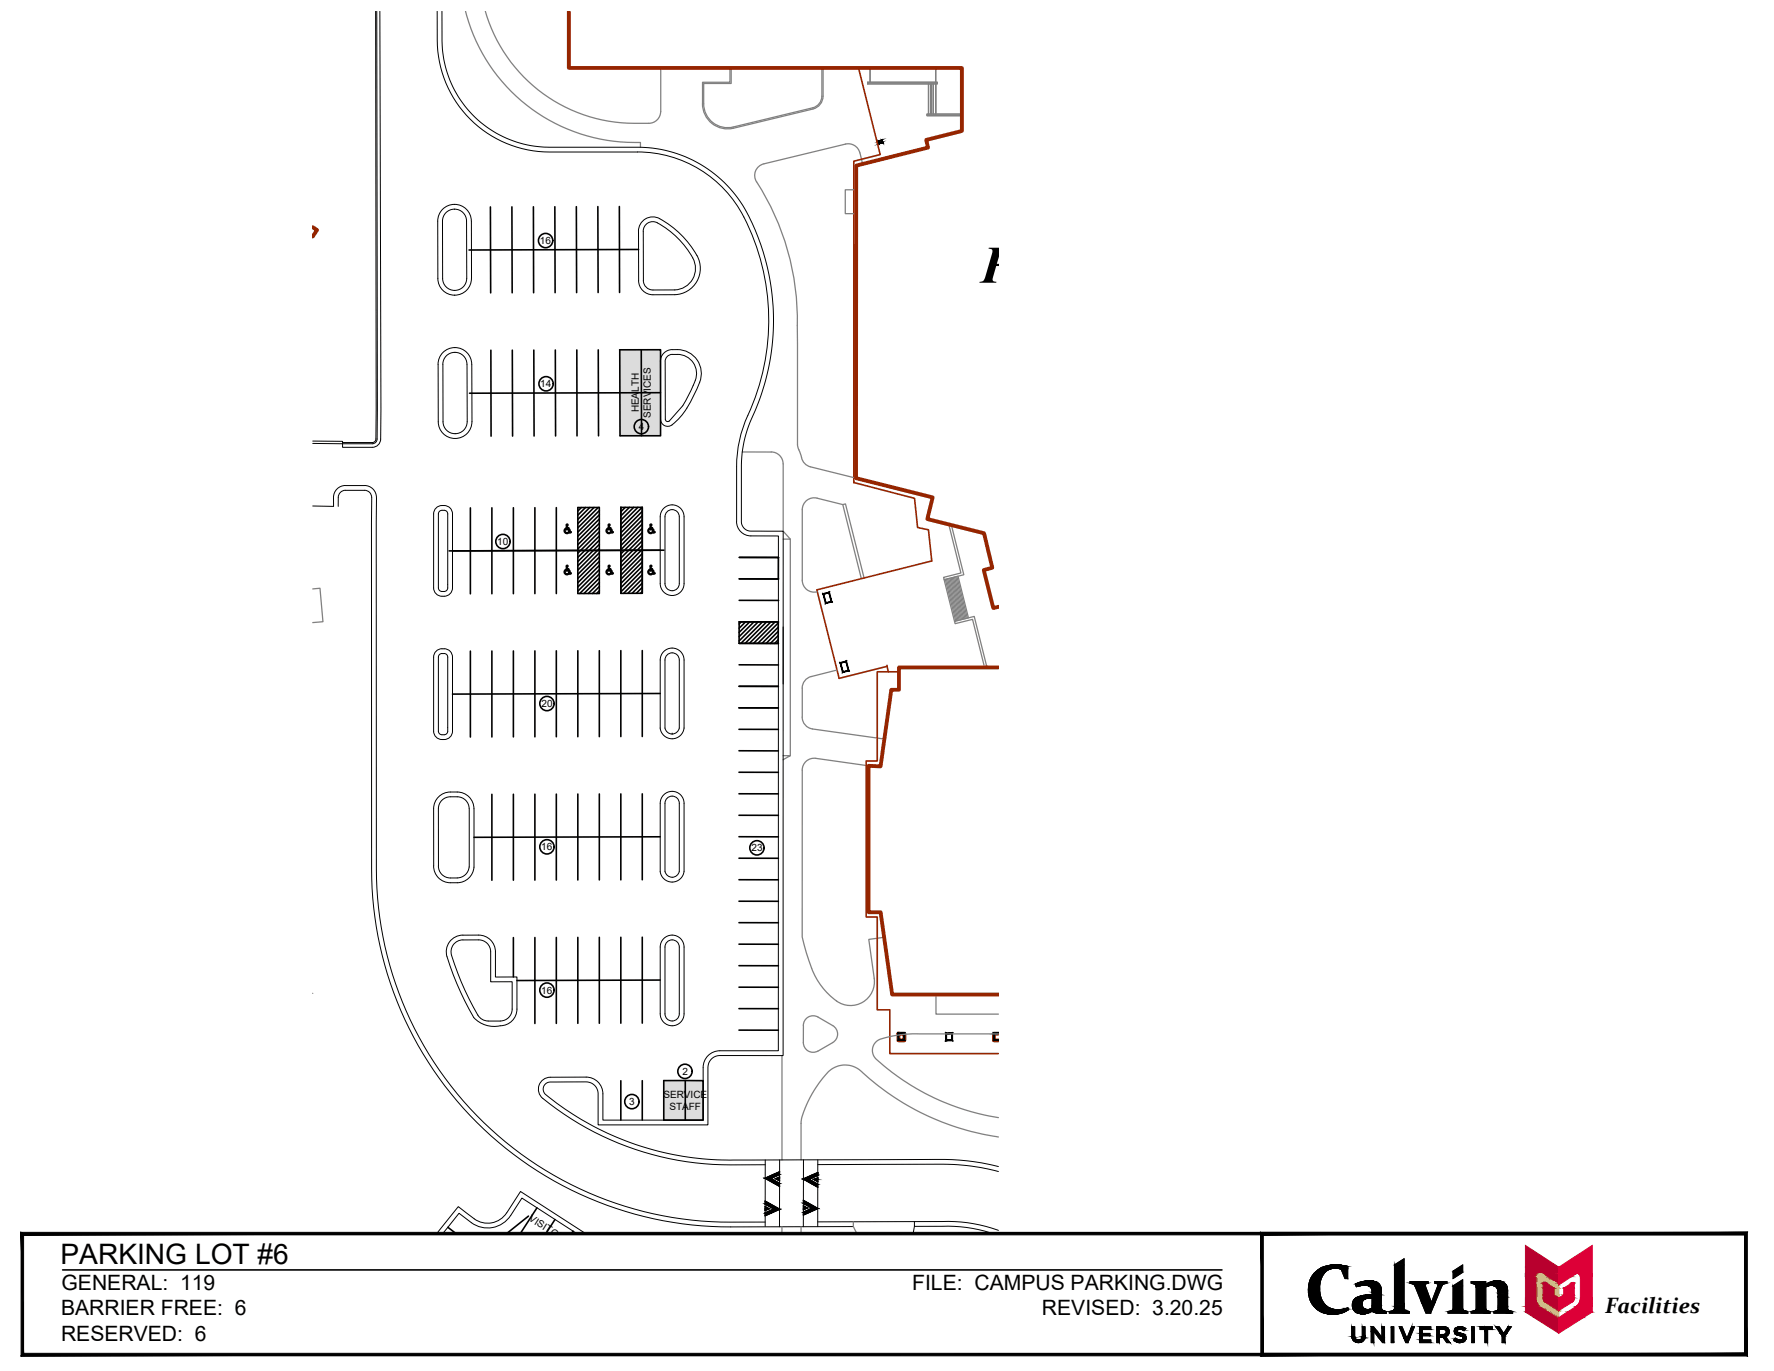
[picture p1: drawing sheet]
<svg xmlns="http://www.w3.org/2000/svg" width="279mm" height="216mm" viewBox="0 0 279 216" stroke-linecap="round" stroke-linejoin="round" font-family="sans-serif">
<defs><g id="words">
<text font-size="8.3" x="154.5" y="44.5">HOOGENBOOM</text>
<text font-size="4.4" x="9.5" y="199.1">PARKING LOT #6</text>
<text font-size="3.5" x="252.8" y="206.8">Facilities</text>
<g font-size="3.3">
<text x="9.7" y="203.1">GENERAL: 119</text>
<text x="143.7" y="203.1">FILE: CAMPUS PARKING.DWG</text>
<text x="9.6" y="207.1">BARRIER FREE: 6</text>
<text x="164.1" y="207.1">REVISED: 3.20.25</text>
<text x="9.6" y="211.1">RESERVED: 6</text>
</g>
<g font-size="1.6">
<text x="85" y="38.4">16</text>
<text x="85.1" y="61">14</text>
<text x="100.6" y="64.9" transform="rotate(-90 100.6 64.9)">HEALTH</text>
<text x="102.5" y="65.8" transform="rotate(-90 102.5 65.8)">SERVICES</text>
<text x="100.6" y="67.8">4</text>
<text x="78.3" y="85.8">10</text>
<text x="85.3" y="111.3">20</text>
<text x="85.2" y="133.9">16</text>
<text x="118.4" y="134.1">23</text>
<text x="85.2" y="156.5">16</text>
<text x="104.5" y="172.9">SERVICE</text>
<text x="107.5" y="169.3">2</text>
<text x="99.1" y="174">3</text>
<text x="105.4" y="174.8">STAFF</text>
<text x="83.2" y="192.2" transform="rotate(32 83.2 192.2)">VISITOR PARKING</text>
</g>
</g></defs>
<!-- layer: C-PARK -->
<g fill="#dcdcdc" stroke="#dcdcdc" stroke-width=".16">
<path d="M101 55.1h3z"/>
<path d="M97.6 55.1h3.4z"/>
<path d="M101 56.9h3v4.9z"/>
<path d="M97.6 61.9l3.4-.1z"/>
<path d="M97.6 61.8h3.4z"/>
<path d="M104.5 170.2h4.9z"/>
<path d="M101 55.1l3 1.5v-1.5zM101 55.1l3 1.5h-3z"/>
<path d="M101 56.6l3 .2v-.2zM101 56.6l3 .2h-3z"/>
<path d="M101 56.8l3 .1v-.1zM101 56.8l3 .1h-3z"/>
<path d="M97.6 55.1l3.4 1.8v-1.8zM97.6 55.1l3.4 1.8h-3.4z"/>
<path d="M101 56.9v4.9h3zM101 61.8h3zM101 61.8h3z"/>
<path d="M97.6 56.9l3.4 4.9v-4.9zM97.6 56.9l3.4 4.9h-3.4z"/>
<path d="M97.6 61.8h3.4zM97.6 61.8h3.4z"/>
<path d="M101 61.8l3 4.2v-4.2zM101 61.8l3 4.2h-3z"/>
<path d="M101 66l3 2.6v-2.6zM101 66l3 2.6h-3z"/>
<path d="M97.6 61.9l3.4 6.7v-6.7zM97.6 61.9l3.4 6.7h-3.3z"/>
<path d="M104.5 170.2h6.2zM104.5 170.2h6.2z"/>
<path d="M104.5 170.2l6.2 6.2v-6.2zM104.5 170.2l6.2 6.2h-6.2z"/>
</g>
<!-- layer: CAMPUS MASTER PLAN - BASE|C-BLDG-OTHER -->
<path d="M49.9 36.2h.1M49.3 92.7l1.1-.1 .5 5.3-1.6 .1M49.3 156.4h.1" fill="none" stroke="#808080" stroke-width=".2"/>
<!-- layer: CAMPUS MASTER PLAN - BASE|C-ROAD -->
<g fill="none" stroke="#000" stroke-width=".16">
<path d="M59.2 1.8v67.3l-.1 .3-.5 .3h-4.7M59.3 1.8l.1 67.3a.76 .76 0 0 1-.8 .8l-9.3-.1M59.8 1.8l.2 67.3a1.32 1.32 0 0 1-1.4 1.3h-4.6v-.9h-4.7M68.9 1.8v4.5a17.7 17.7 0 0 0 17.6 17.6h13.9a18.9 18.9 0 0 1 17.5 11.9 35.9 35.9 0 0 1-.5 30.5 19.2 19.2 0 0 0-1.4 7.2M69.6 1.8v4a17 17 0 0 0 17.6 17.4h13.1a19.8 19.8 0 0 1 18.7 13.1 36.6 36.6 0 0 1-.9 30.2 19.2 19.2 0 0 0-1.3 8v7.1a1.78 1.78 0 0 0 .7 1.8l.7 .2 5.1 .1v82.5h-9.5a1.94 1.94 0 0 0-2.3 1.9v9h-17.3v-4.7a1.89 1.89 0 0 0-2-2h-5.3a1.15 1.15 0 0 0-1.3 .8 1.15 1.15 0 0 0 .6 1.4 46 46 0 0 0 29.8 10.1l32.3-.1a35.5 35.5 0 0 1 8.9 1.1M69.7 34.8v9.1a1.88 1.88 0 0 0 1.9 1.8M69.7 34.8a1.89 1.89 0 0 1 1.9-1.9 1.89 1.89 0 0 1 1.9 1.9v9a1.88 1.88 0 0 1-1.9 1.9M71.6 32.2h.1M71.6 32.9h.1M74.2 34.8a2.65 2.65 0 0 0-2.6-2.6 2.65 2.65 0 0 0-2.7 2.6M74.2 34.8l.1 9a2.65 2.65 0 0 1-2.7 2.7 2.65 2.65 0 0 1-2.6-2.6l-.1-9.1M103.9 34.4a2.26 2.26 0 0 0-3.3 2v7.8"/>
<path d="M103.9 34.4a14.7 14.7 0 0 1 6.1 6.4 4.1 4.1 0 0 1-3.7 5.6h-3.5a2.26 2.26 0 0 1-2.2-2.2M69.7 57.4a1.91 1.91 0 0 1 1.9-1.9 1.91 1.91 0 0 1 2 1.9v9a1.9 1.9 0 0 1-1.9 1.9 1.9 1.9 0 0 1-1.9-1.9v-9M71.6 45.7h.1M104 56.9v9.1a1.13 1.13 0 0 0 .7 1 1.13 1.13 0 0 0 1.2-.1l1.2-1.2 1.1-1.4M105.9 55.1a1.88 1.88 0 0 0-1.9 1.8M105.9 55.8a1.13 1.13 0 0 0-1.1 1.1M105.9 55.8h.8M106.7 55.1a3.8 3.8 0 0 1 3.3 5.7l-1.8 3.5M106.7 55.8a3.1 3.1 0 0 1 2.5 4.9l-1.7 3.2-2.1 2.4a.38 .38 0 0 1-.4 .1 .38 .38 0 0 1-.2-.4v-9M106.7 55.1h-.8M109.1 40.6a3.4 3.4 0 0 1-2.8 5.1h-3.5a1.51 1.51 0 0 1-1.5-1.5M109.1 40.6a13.8 13.8 0 0 0-5.9-5.7 1.51 1.51 0 0 0-1.9 1.5v7.8"/>
<path d="M49.3 79.7h3.2a2.92 2.92 0 0 1 .6-2.7l.8-.5h3.5a1.9 1.9 0 0 1 1.9 1.9v58.4a55.6 55.6 0 0 0 55.8 55.7l5.4-.1M53.3 78.3v1.4M53.3 78.3a1.13 1.13 0 0 1 1.1-1.1h3a1.11 1.11 0 0 1 1.1 1.1v58.5a56.4 56.4 0 0 0 56.6 56.4h19.3M68.8 79.9a1.51 1.51 0 0 1 2.5 1v11.7a1.5 1.5 0 0 1-1.5 1.3 1.5 1.5 0 0 1-1.5-1.3v-11.7l.1-.4zM71.7 69a2.63 2.63 0 0 1-2.7-2.6v-9a2.66 2.66 0 0 1 2.6-2.7 2.66 2.66 0 0 1 2.7 2.7v9a2.63 2.63 0 0 1-2.6 2.6M116 73.5v8.6a2.26 2.26 0 0 0 2.3 2.3M69.1 80.6a.77 .77 0 0 1 .8-.3 .77 .77 0 0 1 .6 .6v11.7a.76 .76 0 0 1-.7 .6 .76 .76 0 0 1-.8-.6zM70.5 92h.1M104.5 80.1a1.88 1.88 0 0 1 2.1-.5 1.88 1.88 0 0 1 1.1 1.8v10.5a1.88 1.88 0 0 1-1.8 1.9 1.88 1.88 0 0 1-1.9-1.9v-10.5v-.5zM105.2 80.5a1.13 1.13 0 0 1 1.2-.1 1.13 1.13 0 0 1 .6 1v10.5a1.13 1.13 0 0 1-1.1 1.1 1.13 1.13 0 0 1-1.2-1.1v-10.5l.1-.4zM118.3 84.4h4.3v81.1h-9.2M123.3 98.7v9"/>
<path d="M68.8 102.4a1.51 1.51 0 0 1 2.5 1.1v11.6a1.5 1.5 0 0 1-1.5 1.4 1.5 1.5 0 0 1-1.5-1.4v-11.6l.1-.4zM69.1 103.2a.77 .77 0 0 1 .8-.3 .77 .77 0 0 1 .6 .6v11.6a.76 .76 0 0 1-.7 .6 .76 .76 0 0 1-.8-.6zM70.5 114.6h.1M104.5 102.6a1.88 1.88 0 0 1 2.1-.4 1.88 1.88 0 0 1 1.1 1.7v10.8a1.89 1.89 0 0 1-1.8 1.6 1.89 1.89 0 0 1-1.9-1.6v-10.8v-.5zM105.2 103a1.13 1.13 0 0 1 1.2-.1 1.13 1.13 0 0 1 .6 1v10.8a1.15 1.15 0 0 1-1.1 .9 1.15 1.15 0 0 1-1.2-.9v-10.8l.1-.3zM105.9 115.6h.1M68.3 127.4a2.63 2.63 0 0 1 2.6-2.7 3.2 3.2 0 0 1 3.2 1.1 2.63 2.63 0 0 1 .5 1.6M68.3 127.4v9M68.3 136.4a2.63 2.63 0 0 0 2.6 2.6M69 127.4a1.88 1.88 0 0 1 1.9-1.9 2.76 2.76 0 0 1 2.4 .5 1.88 1.88 0 0 1 .6 1.4M69 127.4v9a1.88 1.88 0 0 0 1.9 1.9M73.9 136.5a1.89 1.89 0 0 1-1.9 1.8h-1.1"/>
<path d="M73.9 127.4v9.1M74.7 127.4l-.1 9.2a2.65 2.65 0 0 1-2.6 2.4h-1.1M104.5 125.2a1.88 1.88 0 0 1 2.1-.4 1.88 1.88 0 0 1 1.1 1.7v10.7a1.89 1.89 0 0 1-1.8 1.7 1.89 1.89 0 0 1-1.9-1.7v-10.7v-.5zM105.9 138.1a1.16 1.16 0 0 1-1.2-.9v-10.7a1.13 1.13 0 0 1 1.2-1.1 1.13 1.13 0 0 1 1.1 1.1v10.7a1.17 1.17 0 0 1-1.1 1M104.5 147.8a1.88 1.88 0 0 1 2.1-.4 1.88 1.88 0 0 1 1.1 1.7v10.6a1.88 1.88 0 0 1-1.8 1.8 1.88 1.88 0 0 1-1.9-1.8v-10.6v-.5zM105.2 148.2a1.13 1.13 0 0 1 1.2-.1 1.13 1.13 0 0 1 .6 1v10.6a1.13 1.13 0 0 1-1.1 1.1 1.13 1.13 0 0 1-1.2-1.1v-10.6l.1-.3zM76.9 160.8h1.9M76.9 160.8a1.9 1.9 0 0 1-1.6-.9 42.9 42.9 0 0 1-4.3-9.8 1.88 1.88 0 0 1 1.9-2.1h2.5a1.88 1.88 0 0 1 1.9 1.9v4.7h3.4v4.3a1.88 1.88 0 0 1-1.9 1.9M78.8 161.5a4.2 4.2 0 0 1-4.9-2.6l-2-4-1-2.8a3.8 3.8 0 0 1-.4-3.3 2.6 2.6 0 0 1 2.4-1.5h2.5a2.63 2.63 0 0 1 2.6 2.6v4l3.4-.1v5.1a2.63 2.63 0 0 1-2.6 2.6M113.4 165.5a2.63 2.63 0 0 0-2.7 2.6v8.3h-15.7v-4.1a2.63 2.63 0 0 0-2.7-2.7h-5.6a1.88 1.88 0 0 0-1.8 1.3 1.88 1.88 0 0 0 .6 2.1 46.7 46.7 0 0 0 29.6 10.4h5.4M68.8 194.3l3.4-4.3 1.2 1a5.3 5.3 0 0 0 3.1 1.6 3.6 3.6 0 0 0 3.3-1.6l2.2-3.4 10.2 6.7M69.7 194.3l2.6-3.2a7.7 7.7 0 0 0 3.5 2.2 4.3 4.3 0 0 0 4.6-1.9l1.8-2.7 8.6 5.6"/>
<path d="M120.5 189.2l2.3 1.2-2.3 1M120.5 189.6l1.4 .8-1.4 .6M120.5 190l.6 .4-.6 .2M120.5 182.7v10.4M122.8 184.5l-2.3 1 2.3 1.3M122.8 185l-1.4 .6 1.4 .8M122.8 185.4l-.6 .2 .6 .3M122.8 182.7v10.5M126.5 189.1l2.3 1.2-2.3 1M126.5 189.5l1.5 .8-1.5 .6M126.5 189.9l.6 .3-.6 .3M126.5 182.6v10.6"/>
<path d="M128.8 192.4h19a23.6 23.6 0 0 1 9.4 1.4M128.8 184.7l-2.3 1 2.3 1.2M128.8 185.1l-1.4 .6 1.4 .8M128.8 185.5l-.6 .2 .6 .4M128.8 183.4l19.7-.1a33.8 33.8 0 0 1 8.7 1.2M128.8 182.6v10.6M144 192.4v.7h3.8a23.1 23.1 0 0 1 8.6 1.2M144 193.1l-.2 1.2"/>
</g>
<!-- layer: CAMPUS MASTER PLAN - BASE|C-BLDG -->
<path d="M89.6 1.8v8.9h61.9v9.9l-5.6 1.4 .3 1.2-11.3 2.9-.1 49.2 12.1 3-.8 3.4 8.9 2.3 1.3 5.4-1.4 .4 1.5 6 .8-.2M49.3 35.8l.6 .4-.6 1M157.2 105.1h-15.6v3.5h-1.2l-1.7 12.1-1.9-.1v23.1h1.9l1.8 12.9h16.7M141.5 162.8h.9v1h-.9zM157.2 162.8h-.7v1h.7" fill="none" stroke="#952500" stroke-width=".6"/>
<g fill="#000" stroke="#000" stroke-width=".16">
<path d="M138.2 22.2l.1 .5 .1-.2zM138.2 22.2l.2 .1v.2zM138.2 22.2l.2 .1 .5-.3zM138.4 22.3l.5-.3v.2zM138.9 22v.2l.2 .3zM138.9 22.2l.2 .3zM138.3 22.7l.8-.2-.2-.1zM138.4 22.5l.5-.1-.6 .3z"/>
<path d="M129.8 93.6l.7-.2 .1-.2zM129.6 93.5l1-.3-.8 .4zM129.6 93.5l.5 1.4-.3-1.3zM129.6 93.5l.5 1.4-.1 .2zM130.1 94.9l-.1 .2 .9-.4zM130 95.1l.9-.4 .1 .1zM130.5 93.4l.4 1.3 .1 .1zM130.6 93.2l.4 1.6-.5-1.4z"/>
<path d="M132.5 104.4l.7-.2 .1-.1zM132.3 104.3l1-.2-.8 .3zM132.3 104.3l.5 1.5-.3-1.4zM132.3 104.3l.5 1.5-.1 .1zM132.8 105.8l-.1 .1 .9-.3zM132.7 105.9l.9-.3 .1 .1zM133.2 104.2l.4 1.4 .1 .1zM133.3 104.1l.4 1.6-.5-1.5z"/>
<path d="M141.4 163.8l1-.1h-.8zM141.4 163.8l1-.1 .1 .1zM142.4 162.8v.9l.1 .1zM142.5 162.6v1.2l-.1-1zM141.6 162.8h.8l.1-.2zM141.4 162.6h1.1l-.9 .2zM141.4 162.6l.2 1.1v-.9zM141.4 162.6l.2 1.1-.2 .1z"/>
<path d="M148.9 162.7l.2 .1 .9-.1zM149.1 162.8l.9-.1-.1 .1zM149.9 162.8l.1 1.1v-1.2zM149.9 162.8l.1 1.1-.1-.1zM148.9 163.9h1.1l-.1-.1zM148.9 163.9l.2-.1h.8zM148.9 162.7v1.2l.2-.1zM148.9 162.7l.2 .1v1z"/>
<path d="M149.1 163.7l-.2 .1 1-.1zM148.9 163.8l1-.1 .1 .1zM149.9 162.8v.9l.1 .1zM149.9 162.8l.1-.2v1.2zM149.1 162.8h.8l.1-.2zM148.9 162.6h1.1l-.9 .2zM148.9 162.6l.2 1.1v-.9zM148.9 162.6l.2 1.1-.2 .1z"/>
<path d="M156.5 163.8h.7v-.1zM156.5 163.8l.1-.1h.6zM156.5 162.6v1.2l.1-.1zM156.5 162.6l.1 .2v.9zM156.5 162.6l.1 .2 .6-.2zM156.6 162.8l.6-.2v.2z"/>
</g>
<!-- layer: CAMPUS MASTER PLAN - BASE|C-ROAD -->
<g fill="#000" stroke="#000" stroke-width=".16">
<path d="M120.5 189.2l.8 .4h-.8zM120.5 190l.6 .4h-.6zM120.5 190.4h.4l-.4 .2zM120.6 185.6h.8l1.4 .8zM121.8 190.4h1l-1.4 .6zM121.9 185l.9-.5v.5zM122.8 185.4v.2zM126.5 189.1l.8 .4h-.8zM126.5 190.3h.4l-.4 .2zM126.6 185.7h.8l1.4 .8zM127.9 190.3h.9l-1.3 .6zM128.4 185.7h.4z"/>
<path d="M128.4 185.7l.4-.2v.2z"/>
<path d="M120.6 185.6l1.4 .8h.8zM122 186.4h.8v.4z"/>
<path d="M120.5 190.4h.6zM120.5 190.4h.4z"/>
<path d="M120.5 189.6l2.2 .8-1.4-.8zM120.5 189.6l2.2 .8h-.8z"/>
<path d="M120.5 185.5h1zM120.5 185.5l.9 .1z"/>
<path d="M120.5 191h.9l.4-.6zM120.5 191h.9l-.9 .4z"/>
<path d="M121.9 190.4h.9zM121.8 190.4h1z"/>
<path d="M121.9 185l-.4 .5 1.3-.5zM120.5 185.5l1.4-.5-.4 .5z"/>
<path d="M122.2 185.6h.6v-.2zM122.2 185.6h.6v.3z"/>
<path d="M126.6 185.7l1.4 .8h.8zM128 186.5h.8v.4z"/>
<path d="M126.5 189.9l.6 .3zM126.5 189.9l.6 .3h-.6z"/>
<path d="M126.5 190.2h.6zM126.5 190.2l.4 .1z"/>
<path d="M126.5 189.5l2.2 .8-1.4-.8zM126.5 189.5l2.2 .8h-.7z"/>
<path d="M126.5 185.7h1zM126.5 185.7h.9z"/>
<path d="M126.5 190.9h1l.4-.6zM126.5 190.9h1l-1 .4z"/>
<path d="M128.2 185.7h.6h-.4zM128.2 185.7h.6v.4z"/>
<path d="M128 190.3h.8zM127.9 190.3h.9z"/>
<path d="M128.8 184.7v.4zM127.9 185.1l.9-.4v.4z"/>
<path d="M127.9 185.1l-.4 .6 1.3-.6zM126.5 185.7l1.4-.6-.4 .6z"/>
</g>
<!-- layer: CAMPUS MASTER PLAN - BASE|C-WALK -->
<g fill="none" stroke="#808080" stroke-width=".2">
<path d="M73.3 1.8a27.5 27.5 0 0 0 27.6 20.6v.8M76.4 1.8a24.5 24.5 0 0 0 24.5 17.6 2.65 2.65 0 0 0 2.9-.9l.3-1v-6.8M115 10.7v2.3h-4.4v3.3a4 4 0 0 0 4.9 3.9l12.5-3a2.07 2.07 0 0 0 1.6-2v-4.5M115.2 10.7v2.4h-4.4v3.3a3.8 3.8 0 0 0 4.7 3.6l12.5-3a1.88 1.88 0 0 0 1.4-1.8M129.4 10.7v4.5M136.7 13h10.9v.2h-10.9zM137 10.7v2.3M146.2 13.2v4.8M146.6 18v-4.8v4.8M147 18v-4.8v4.8M147.4 18v-4.8v4.8M147.4 10.7v2.3"/>
<path d="M151.4 18h-5.4v.2h5.4M151.5 18h-5.5v.2h5.5M119.2 28.6a40.2 40.2 0 0 1 6.4 22.6v18.8l.1 .5 .5 1.2a1.99 1.99 0 0 0 1.4 1.8M120.3 25.8a1.88 1.88 0 0 0-1.1 2.8M134.8 29.9h-1.7v3.7h1.7M135.4 24.1a1.88 1.88 0 0 0-2.2-1.4l-12.9 3.1M135.4 24.1l.5 1.7M116.9 71.2h4.6a1.88 1.88 0 0 1 1.8 1.9M123.3 73.1v10.6l1.2 1.2h-1.2M127.6 73.5l7.2 1.8M128.7 78.4a1.88 1.88 0 0 0-2.3 1.9v11.1a1.88 1.88 0 0 0 2.3 1.8M128.7 78.5l4 1"/>
<path d="M124.5 84.9v34.1M136.1 91l-2.9-11.6-.5 .1 3 11.6M148.7 91.3l1.6 6.6M148.9 91.2l1.6 6.6M149.1 91.2l1.6 6.6M149.2 91.1l1.7 6.6M149.4 82.6l1.9 7.6-2.7 .7 .1 .4 3.1-.8-2-7.8M149.4 91.1l1.7 6.6M149.6 91.1l1.7 6.5M149.8 91l1.6 6.6M150 91l1.6 6.5M150.2 90.9l1.6 6.6"/>
<path d="M150.3 90.9l1.7 6.5M150.5 90.8l1.7 6.6M150.7 90.8l1.6 6.5M150.9 90.7l1.6 6.6M123.3 119h1.2l-1.2 .6M128 114.8l11.3 1.6M131.8 105.5l-4 1a1.88 1.88 0 0 0-1.5 1.9l.1 4.5a1.86 1.86 0 0 0 1.6 1.9M155.1 105.1l-1.9-7.6-2.8 .7-.1-.3 3.1-.8 2 8M136.8 120.6l-8.3-1.2a1.88 1.88 0 0 0-2.2 1.9v26.3a19.9 19.9 0 0 0 3.1 7.7 8.4 8.4 0 0 0 3.5 2.9 3.8 3.8 0 0 0 4.8-4.1l-.9-6.2 2.3-.3M147.4 156.6v3.1h9.8M123.2 166.2v16.5M126.5 161.5a1.54 1.54 0 0 1 2.3-1.3l2.4 1.3a1.54 1.54 0 0 1-.1 2.7l-2.3 1.3"/>
<path d="M126.5 161.5v2.7a1.54 1.54 0 0 0 2.3 1.3M157.2 179a41.4 41.4 0 0 1-22.2-10.7l-.6-.4-.8-.2a4.2 4.2 0 0 0-4.1 2.2 14.6 14.6 0 0 0-3.3 7v5.7M157.2 162.8h-12.4a13.4 13.4 0 0 0-6.7 1.1l-.5 .8-.2 .9 .2 .7 .5 .6a37.2 37.2 0 0 0 19.1 9.1M123.1 193.2v1.1M126.2 193.2l-.1 1.1M134.4 192.4a2.25 2.25 0 0 0 .6 1.9"/>
</g>
<!-- layer: CAMPUS MASTER PLAN - BASE|A-ROOF-LINE -->
<path d="M135.2 10.7l3.4 13.6-4.1 1.1v50.6M134.5 76h.1M134.5 76l9.5 2.5 .5 4.6 1.7 .3 .5 4.9-18 4.6 3.5 13.9 7.5-1.9M139.7 104.9h.1M139.7 104.9l.2 .9M141.6 105.8h-3.4v14h-1.8v24.6h1.8v14.6h1.9v6.9h17.1" fill="none" stroke="#952500" stroke-width=".25"/>
<!-- layer: C-PARK -->
<g fill="none" stroke="#000" stroke-width=".25">
<path d="M77.2 32.6l.1 13.5M80.6 32.6l.1 13.5M84 32.6v13.5M87.4 32.6v13.5M90.8 32.5v13.6M94.2 32.5v13.6M97.5 32.5l.1 13.6M100.6 39.3l-26.7 .1M77.3 55.1v13.6M80.7 55.1v13.6M84.1 55.1v13.6M87.5 55.1v13.6"/>
<path d="M90.8 55.1l.1 13.5M94.2 55.1l.1 13.5M97.6 55.1h6.4v13.5h-6.3zM101 55.1v13.5M74.1 80v13.5M77.5 80v13.5M80.9 80v13.5M84.2 79.9v13.6M87.6 79.9v13.6M91.6 79.9l-.6 .6M92.2 79.9l-1.2 1.2M92.9 79.9l-1.9 1.9"/>
<path d="M93.6 79.9l-2.6 2.6M94.2 79.9l-3.2 3.2M97.8 79.9h3.4v13.5h-3.4zM97.8 79.9v13.5M97.8 79.9h.1M98.5 79.9l-.7 .7M99.1 79.9l-1.3 1.3M99.8 79.9l-2 2M100.5 79.9l-2.7 2.7M104 61.8l-30.1 .1M89 89.8l.2-.1a.33 .33 0 0 0-.2 .4 .33 .33 0 0 0 .3 .3 .33 .33 0 0 0 .3-.4 .4 .4 0 0 1-.4 .5 .4 .4 0 0 1-.3-.6zM89.2 83.2a.41 .41 0 0 0-.2 .7 .41 .41 0 0 0 .7-.2l-.1-.1a.33 .33 0 0 1-.3 .3 .33 .33 0 0 1-.3-.3 .33 .33 0 0 1 .2-.4"/>
<path d="M89.2 82.7v.7h.5l.1 .5h.2l-.2-.1-.1-.5h-.4v-.1h.3l-.1-.1h-.2v-.3M89.2 82.7l.1-.2 .1 .1v.1l-.1 .1M89.2 89.1h.2l-.1 .5 .3 .1h-.3v.1h.4l.1 .5h.2l-.2 .1-.1-.5h-.5zM94.4 83.7l-3.4 3.4M94.4 84.4l-3.4 3.4M94.4 85.1l-3.4 3.3M94.4 85.7l-3.4 3.4M94.4 86.4l-3.4 3.4M94.4 93.5v-13.6h-3.4v13.6h3.4M94.4 80.4l-3.4 3.4M94.4 81.1l-3.4 3.4M94.4 81.7l-3.4 3.4"/>
<path d="M94.4 82.4l-3.4 3.4M94.4 83.1l-3.4 3.4M94.4 87.1l-3.4 3.3M94.4 87.7l-3.4 3.4M94.4 88.4l-3.4 3.4M94.4 89l-3.4 3.4M94.4 89.7l-3.4 3.4M94.4 90.4l-3.1 3.1M94.4 91l-2.4 2.5M94.4 91.7l-1.8 1.8M94.4 92.4l-1.1 1.1M94.4 93l-.4 .5"/>
<path d="M95.8 89.7a.41 .41 0 0 0-.2 .7 .41 .41 0 0 0 .7-.2l-.1-.2a.34 .34 0 0 1-.3 .4 .34 .34 0 0 1-.3-.3 .34 .34 0 0 1 .2-.4M95.8 83.2a.41 .41 0 0 0-.2 .7 .41 .41 0 0 0 .7-.2l-.1-.1a.34 .34 0 0 1-.3 .3 .34 .34 0 0 1-.3-.3 .34 .34 0 0 1 .2-.4M95.8 82.7l.1 .7h.4l.1 .5h.2l-.2-.1-.1-.5h-.4v-.1h.3v-.1h-.3v-.3M95.8 82.7l.1-.2 .1 .1v.1l-.1 .1M95.8 89.1h.2l-.1 .5 .3 .1h-.3v.1h.4l.1 .5h.2l-.2 .1-.1-.5h-.4zM97.8 83.2l3.4-3.3v13.5M101.2 80.5l-3.4 3.4M101.2 81.2l-3.4 3.4M101.2 81.9l-3.4 3.3M101.2 82.5l-3.4 3.4M101.2 83.2l-3.4 3.4M101.2 83.9l-3.4 3.3"/>
<path d="M101.2 84.5l-3.4 3.4M101.2 85.2l-3.4 3.4M101.2 85.8l-3.4 3.4M101.2 86.5l-3.4 3.4M101.2 87.2l-3.4 3.4M101.2 87.8l-3.4 3.4M101.2 88.5l-3.4 3.4M101.2 89.2l-3.4 3.4M101.2 89.8l-3.4 3.4M101.2 90.5l-3 2.9M101.2 91.2l-2.3 2.2M101.2 91.8l-1.6 1.6"/>
<path d="M101.2 92.5l-1 .9M101.2 93.2l-.3 .2M102.2 89.8l.2-.1a.34 .34 0 0 0-.2 .4 .34 .34 0 0 0 .3 .3 .34 .34 0 0 0 .3-.4 .4 .4 0 0 1-.4 .5 .4 .4 0 0 1-.3-.6zM102.4 83.2a.41 .41 0 0 0-.2 .7 .41 .41 0 0 0 .6-.2v-.1a.34 .34 0 0 1-.3 .3 .34 .34 0 0 1-.3-.3 .34 .34 0 0 1 .2-.4M102.4 82.7l.1-.2 .1 .1v.1l-.1 .1M102.4 82.7v.7h.4l.2 .5h.2l-.2-.1-.1-.5h-.4v-.1h.3l-.1-.1h-.2v-.3M102.4 89.1h.2l-.1 .5 .3 .1h-.3v.1h.4l.1 .5h.2l-.2 .1-.2-.5h-.4zM104.6 86.6l-33.9 .2M116.4 97.9h6.2v3.4h-6.2M116.4 97.9h6.2M116.4 94.5l6.2 .1M116.4 97.9v3.4"/>
<path d="M116.8 97.9l-.4 .4M117.4 97.9l-1 1M118.1 97.9l-1.7 1.7M118.7 97.9l-2.3 2.4M119.4 97.9l-3 3M120.1 97.9l-3.4 3.4M120.7 97.9l-3.3 3.4M121.4 97.9l-3.4 3.4M122.1 97.9l-3.4 3.4M122.6 98.1l-3.3 3.2M122.6 98.8l-2.6 2.5M122.6 99.4l-1.9 1.9"/>
<path d="M122.6 87.8h-6.2h6.2v3.4h-6.2h6.2M74.1 102.5v13.6M77.5 102.5v13.6M80.9 102.5v13.5M84.2 102.5v13.5M87.6 102.5v13.5M91 102.5v13.5M94.4 102.5v13.5M97.8 102.5v13.5M101.2 102.4v13.6M104 109.2l-32.7 .1M116.4 118.2h6.2"/>
<path d="M116.4 114.9h6.2M116.4 111.5h6.2M116.4 108.1h6.2M116.4 104.7h6.2M116.4 101.3h6.2M122.6 100.1l-1.3 1.2M122.6 100.8l-.6 .5M77.5 125.1v13.5M80.9 125.1v13.5M84.2 125.1v13.5M87.6 125.1v13.5M91 125v13.6"/>
<path d="M94.4 125v13.6M97.8 125v13.6M101.2 125v13.5M104 131.8l-29.3 .1M116.4 138.5h6.2M116.4 135.1l6.2 .1M116.4 131.8h6.2M116.4 128.4h6.2M116.4 125h6.2M116.4 121.6h6.2M80.9 147.6v6.2M84.2 147.6v13.6"/>
<path d="M87.6 147.6v13.6M91 147.6v13.6M94.4 147.6v13.5M97.8 147.6v13.5M101.2 147.6v13.5M104 154.3l-22.6 .1M116.4 145.3h6.2M116.4 141.9h6.2M116.4 148.7h6.2M116.4 152.1h6.2M116.4 155.5h6.2M116.4 158.8h6.2"/>
<path d="M97.8 170.2v6.2M101.2 170.2v6.2M104.5 170.2h6.2v6.2h-6.2zM107.9 170.2v6.2M116.4 162.2h6.2M70.5 193.3l1.3 1M83.2 191.5l-3.4 2.8M84.6 190.2l-2.7 4.1M87.4 192l-1.4 2.3M90.3 193.9l-.3 .4M120.5 189.2l2.3 1.2-2.3 1M120.5 189.6l1.4 .8-1.4 .6"/>
<path d="M120.5 190l.6 .4-.6 .2M122.8 184.5l-2.3 1 2.3 1.3M122.8 185l-1.4 .6 1.4 .8M122.8 185.4l-.6 .2 .6 .3M126.5 189.1l2.3 1.2-2.3 1M126.5 189.5l1.5 .8-1.5 .6M126.5 189.9l.6 .3-.6 .3M128.8 184.7l-2.3 1 2.3 1.2M128.8 185.1l-1.4 .6 1.4 .8M128.8 185.5l-.6 .2 .6 .4"/>
</g>
<g fill="#000" stroke="#000" stroke-width=".16">
<path d="M120.5 189.2l.8 .4h-.8zM120.5 190l.6 .4h-.6zM120.6 185.6h.8l1.4 .8zM121.8 190.4h1l-1.4 .6zM121.9 185l.9-.5v.5zM122.8 185.4v.2zM126.5 189.1l.8 .4h-.8zM126.5 189.9l.6 .3h-.6zM126.6 185.7h.8l1.4 .8zM128.8 185.5v.2z"/>
<path d="M120.5 190.4v.2zM120.5 190.4h.6l-.6 .2z"/>
<path d="M120.6 185.6l1.4 .8h.8zM122 186.4h.8v.4z"/>
<path d="M120.5 189.6l2.2 .8-1.4-.8zM120.5 189.6l2.2 .8h-.8z"/>
<path d="M120.5 185.5h1zM120.5 185.5l.9 .1z"/>
<path d="M120.5 191h.9l.4-.6zM120.5 191h.9l-.9 .4z"/>
<path d="M121.9 190.4h.9zM121.8 190.4h1z"/>
<path d="M121.9 185l-.4 .5 1.3-.5zM120.5 185.5l1.4-.5-.4 .5z"/>
<path d="M122.2 185.6h.6v-.2zM122.2 185.6h.6v.3z"/>
<path d="M126.5 190.2v.3zM126.5 190.2h.6l-.6 .3z"/>
<path d="M126.5 190.9v.4zM126.5 190.9h1l-1 .4z"/>
<path d="M126.6 185.7l1.4 .8h.8zM128 186.5h.8v.4z"/>
<path d="M126.5 189.5l2.2 .8-1.4-.8zM126.5 189.5l2.2 .8h-.7z"/>
<path d="M126.5 185.7h1zM126.5 185.7h.9z"/>
<path d="M128 190.3h.8zM127.9 190.3h.9z"/>
<path d="M127.9 190.3l-.4 .6 1.3-.6zM126.5 190.9l1.4-.6-.4 .6z"/>
<path d="M128.8 184.7v.4zM127.9 185.1l.9-.4v.4z"/>
<path d="M127.9 185.1l-.4 .6 1.3-.6zM126.5 185.7l1.4-.6-.4 .6z"/>
<path d="M128.2 185.7h.6v-.2zM128.2 185.7h.6v.4z"/>
</g>
<!-- layer: C-PARK-TEXT -->
<g fill="none" stroke="#000" stroke-width=".25">
<circle cx="85.9" cy="37.9" r="1.13"/>
<circle cx="86" cy="60.4" r="1.13"/>
<circle cx="101" cy="67.2" r="1.13"/>
<circle cx="79.2" cy="85.3" r="1.13"/>
<circle cx="86.1" cy="110.8" r="1.13"/>
<circle cx="86.1" cy="133.4" r="1.13"/>
<circle cx="119.2" cy="133.5" r="1.13"/>
<circle cx="86.1" cy="155.9" r="1.13"/>
<circle cx="99.5" cy="173.5" r="1.13"/>
<circle cx="107.9" cy="168.7" r="1.13"/>
</g>
<!-- layer: A-TITL -->
<g fill="#000" stroke="#000" stroke-width=".16">
<path d="M210 199.2h.4zM219.6 199.2l1.5-1v1zM228.9 200.2l1.5-1v1zM209.5 207h.8zM212 206l.3-.1v.1zM213.6 204.4h4zM213.6 202.6h.3zM213.7 211.4h.5zM214.5 206.9h.4zM215.5 201.7h.4zM216.3 206.5h2zM219.6 206.3h1.6z"/>
<path d="M219.6 206.2h1.5zM228.7 206.3h1.8zM228.8 206.3h1.7zM228.9 200.2h1.5v.2zM229.8 208.9h.4zM230.4 210.5h.5zM228.9 202.5l1.5-1v1zM234 202.3h3.2zM235.7 201.7h.3z"/>
<path d="M207.7 199.9l1.4 .1 .2-.1zM207.5 200l.2-.1 1.4 .1z"/>
<path d="M207.8 199.8l1.5 .1 .3-.1zM207.7 199.9l.1-.1 1.5 .1z"/>
<path d="M207.9 199.8h1.8zM207.8 199.8h1.8z"/>
<path d="M207.9 199.8h1.9zM207.9 199.8h1.8z"/>
<path d="M208 199.7h2.1zM207.9 199.8h1.9z"/>
<path d="M208 199.7h2.3zM208 199.7h2.3z"/>
<path d="M208 199.7h2.3zM208 199.7h2.1z"/>
<path d="M210.3 199.7h2zM210.3 199.7h2z"/>
<path d="M210 199.2h.8zM209.8 199.2h1z"/>
<path d="M209.8 199.2h1.1zM209.7 199.2h1.2z"/>
<path d="M209.7 199.2l1.6 .1zM209.5 199.3h1.8z"/>
<path d="M209.5 199.3h1.9zM209.4 199.3h2z"/>
<path d="M209.4 199.3h2.4zM209.2 199.3h2.6z"/>
<path d="M209.2 199.3h2.7zM209 199.3h2.9z"/>
<path d="M209 199.3l3.2 .1zM208.8 199.4h3.4z"/>
<path d="M208.8 199.4l3.5 .1zM208.6 199.5h3.7z"/>
<path d="M208.6 199.5h3.7zM208.6 199.5h3.7z"/>
<path d="M208.6 199.5l3.7 .1v-.1zM208.3 199.6l.3-.1 3.7 .1z"/>
<path d="M208.3 199.6l4 .1v-.1zM208.1 199.7l.2-.1 4 .1z"/>
<path d="M208.1 199.7h4.2zM208 199.7h4.3z"/>
<path d="M210.3 199.7h2zM210.3 199.7h2z"/>
<path d="M210.6 199.7l1.7 .1zM210.6 199.7l1.7 .1z"/>
<path d="M210.9 199.8l1.4 .1zM210.9 199.8l1.4 .1z"/>
<path d="M211.2 199.9l1.1 1.4v-1.4zM211.2 199.9l1.1 1.4h-.5z"/>
<path d="M219.6 199.2l1.5 6.3v-6.3zM219.6 199.2l1.5 6.3h-1.5z"/>
<path d="M3.7 213.1l-.4 .4 271.5-.4zM3.3 213.5l271.5-.4 .4 .4zM274.8 194.5v18.6l.4 .4zM274.8 194.5l.4-.4v19.4zM3.7 194.5h271.1l.4-.4zM3.3 194.1h271.9l-271.5 .4zM3.3 194.1l.4 19v-18.6zM3.3 194.1l.4 19-.4 .4z"/>
<path d="M199 213.1l-.4 .4 76.2-.4zM198.6 213.5l76.2-.4 .4 .4zM274.8 194.5v18.6l.4 .4zM274.8 194.5l.4-.4v19.4zM199 194.5h75.8l.4-.4zM198.6 194.1h76.6l-76.2 .4zM198.6 194.1l.4 19v-18.6zM198.6 194.1l.4 19-.4 .4z"/>
<path d="M206.1 202.5l1.7 .2v-.2zM206.1 202.5l1.7 .2h-1.7z"/>
<path d="M206.1 202.7l1.7 .2v-.2zM206.1 202.7l1.7 .2h-1.7z"/>
<path d="M206.1 202.9l1.7 .1v-.1zM206.1 202.9l1.7 .1h-1.7z"/>
<path d="M206.1 203l1.7 .2v-.2zM206.1 203l1.7 .2h-1.7z"/>
<path d="M206.1 203.2l1.8 .2-.1-.2zM206.1 203.2l1.8 .2h-1.8z"/>
<path d="M206.1 203.4l1.8 .2v-.2zM206.1 203.4l1.8 .2h-1.8z"/>
<path d="M206.1 202.3l1.7 .2 .1-.2zM206.1 202.3l1.7 .2h-1.7z"/>
<path d="M206.1 203.6l1.8 .2v-.2zM206.1 203.6l1.8 .2h-1.8z"/>
<path d="M206.2 202.1l1.7 .2v-.2zM206.2 202.1l1.7 .2h-1.8z"/>
<path d="M206.2 202h1.7zM206.2 202l1.7 .1z"/>
<path d="M206.1 203.8l1.9 .2-.1-.2zM206.1 203.8l1.9 .2h-1.9z"/>
<path d="M206.1 204l1.9 .2v-.2zM206.1 204l1.9 .2h-1.8z"/>
<path d="M206.3 201.8l1.6 .2 .1-.2zM206.3 201.8l1.6 .2h-1.7z"/>
<path d="M206.3 201.7h1.7zM206.3 201.7l1.7 .1z"/>
<path d="M206.2 204.2l1.9 .1-.1-.1zM206.2 204.2l1.9 .1h-1.9z"/>
<path d="M206.4 201.5l1.6 .2v-.2zM206.4 201.5l1.6 .2h-1.7z"/>
<path d="M206.2 204.3l1.9 .2v-.2zM206.2 204.3l1.9 .2h-1.8z"/>
<path d="M206.4 201.4l1.6 .1 .1-.1zM206.4 201.4l1.6 .1h-1.6z"/>
<path d="M206.3 204.5l1.9 .2-.1-.2zM206.3 204.5l1.9 .2h-1.9z"/>
<path d="M206.5 201.2l1.6 .2 .1-.2zM206.5 201.2l1.6 .2h-1.7z"/>
<path d="M206.6 201.1h1.6zM206.6 201.1l1.6 .1z"/>
<path d="M206.3 204.7l1.9 .1v-.1zM206.3 204.7l1.9 .1h-1.8z"/>
<path d="M206.4 204.8l1.9 .1-.1-.1zM206.4 204.8l1.9 .1h-1.9z"/>
<path d="M206.7 200.9l1.5 .2 .1-.2zM206.7 200.9l1.5 .2h-1.6z"/>
<path d="M206.4 204.9l2 .2-.1-.2zM206.4 204.9l2 .2h-1.9z"/>
<path d="M206.7 200.8h1.6zM206.7 200.8l1.6 .1z"/>
<path d="M206.5 205.1h2zM206.5 205.1h2z"/>
<path d="M206.5 205.1l2.1 .2-.1-.2zM206.5 205.1l2.1 .2h-1.9z"/>
<path d="M206.9 200.6l1.4 .2 .2-.2zM206.9 200.6l1.4 .2h-1.6z"/>
<path d="M206.9 200.6h1.6zM206.9 200.6h1.6z"/>
<path d="M206.7 205.3l1.9 .1zM206.7 205.3l1.9 .1z"/>
<path d="M207.1 200.4l1.4 .2 .1-.2zM207.1 200.4l1.4 .2h-1.6z"/>
<path d="M206.7 205.4l2.1 .2-.2-.2zM206.7 205.4l2.1 .2h-2z"/>
<path d="M207.1 200.4h1.6zM207.1 200.4h1.5z"/>
<path d="M207.2 200.3l1.5 .1 .1-.1zM207.1 200.4l.1-.1 1.5 .1z"/>
<path d="M206.8 205.6h2.1h-.1zM206.8 205.6h2.1h-2z"/>
<path d="M207.3 200.2h1.5zM207.2 200.3h1.6z"/>
<path d="M206.9 205.6l2.1 .1-.1-.1zM206.9 205.6l2.1 .1h-2z"/>
<path d="M207 205.7l2.3 .2-.3-.2zM207 205.7l2.3 .2h-2.2z"/>
<path d="M207.5 200.1l1.3 .1 .3-.1zM207.3 200.2l.2-.1 1.3 .1z"/>
<path d="M207.5 200h1.6zM207.5 200.1h1.6z"/>
<path d="M207.1 205.9h2.2zM207.1 205.9h2.2z"/>
<path d="M207.1 205.9l2.5 .1-.3-.1zM207.1 205.9l2.5 .1h-2.3z"/>
<path d="M209.5 207h.8zM209.7 207h.6z"/>
<path d="M207.3 206l2.5 .1-.2-.1zM207.3 206l2.5 .1h-2.4z"/>
<path d="M207.4 206.1l2.6 .1zM207.4 206.1l2.6 .1z"/>
<path d="M207.4 206.2h2.7zM207.4 206.2h2.7z"/>
<path d="M207.5 206.2h2.9zM207.5 206.2h2.9z"/>
<path d="M207.5 206.2h3.2zM207.5 206.2h3.2z"/>
<path d="M209.3 206.9h1.3zM209.3 206.9l1 .1z"/>
<path d="M209.1 206.9h1.6zM209.1 206.9h1.5z"/>
<path d="M209 206.9h1.9zM209 206.9h1.7z"/>
<path d="M208.7 206.8h2.4zM208.7 206.8l2.2 .1z"/>
<path d="M208.6 206.8h2.6zM208.6 206.8h2.5z"/>
<path d="M208.4 206.7l2.8 .1 .3-.1zM208.4 206.7l2.8 .1z"/>
<path d="M208.3 206.7h3.2zM208.3 206.7h3.2z"/>
<path d="M208 206.6l3.5 .1 .3-.1zM208 206.6l3.5 .1h-3.2z"/>
<path d="M207.8 206.4l4 .2 .3-.2zM207.8 206.4l4 .2h-3.8zM208 206.6h3.8zM208 206.6h3.8z"/>
<path d="M207.7 206.4h4.4zM207.7 206.4h4.4z"/>
<path d="M212 206l.3 .1zM211.8 206.1h.5z"/>
<path d="M211.8 206.1l.5 .1zM211.5 206.2h.8z"/>
<path d="M211.5 206.2h.9zM211.1 206.2h1.3z"/>
<path d="M211.1 206.2h1.3zM210.8 206.2h1.6z"/>
<path d="M210.8 206.2h1.6zM210.7 206.2h1.7z"/>
<path d="M207.5 206.2l4.6 .2 .3-.2zM207.5 206.2l4.6 .2h-4.4z"/>
<path d="M212.9 208.9l.5 1.6v-1.6zM212.9 208.9l.5 1.6h-.5z"/>
<path d="M212.9 210.5h.5zM212.9 210.5h.5z"/>
<path d="M212.9 210.5l.5 .1v-.1zM212.9 210.5l.5 .1h-.5z"/>
<path d="M212.9 210.6l.5 .1zM212.9 210.6l.5 .1h-.5z"/>
<path d="M212.9 210.7h.5zM212.9 210.7h.5z"/>
<path d="M212.9 210.7l.6 .1-.1-.1zM212.9 210.7l.6 .1h-.5z"/>
<path d="M213 210.8l.5 .1zM213 210.8l.5 .1z"/>
<path d="M213 210.9h.6zM213 210.9h.6z"/>
<path d="M213 210.9l.6 .1zM213 210.9l.6 .1z"/>
<path d="M213.1 211h.7zM213.1 211h.7z"/>
<path d="M213.7 211.4h.4zM213.8 211.4h.3z"/>
<path d="M213.1 211h.8zM213.1 211h.8z"/>
<path d="M213.1 211h.8zM213.1 211h.8z"/>
<path d="M213.6 202.5h.4zM213.6 202.5l.3 .1z"/>
<path d="M213.1 211h.9zM213.1 211h.9z"/>
<path d="M213.6 202.5h.7zM213.6 202.5h.4z"/>
<path d="M213.6 211.4h.7zM213.6 211.4h.6z"/>
<path d="M213.5 211.3h.9zM213.5 211.3l.8 .1z"/>
<path d="M214.5 206.9h.3zM214.5 206.9h.3z"/>
<path d="M213.4 211.3h1.1zM213.4 211.3h1z"/>
<path d="M213 205.3h1.5zM213 205.3h1.5z"/>
<path d="M213 205.3l1.5 .2v-.2zM213 205.3l1.5 .2h-1.5zM213 205.5h1.5zM213 205.5h1.5z"/>
<path d="M213 205.5l1.6 .2-.1-.2zM213 205.5l1.6 .2h-1.6z"/>
<path d="M214.5 210.6h.5zM214.5 210.6h.5z"/>
<path d="M213 205.1l1.5 .2 .1-.2zM213 205.1l1.5 .2h-1.5z"/>
<path d="M213 205.1h1.6zM213 205.1h1.6z"/>
<path d="M213.3 211.2h1.3zM213.3 211.2l1.2 .1z"/>
<path d="M213 205.7h1.6zM213 205.7h1.6z"/>
<path d="M213 205.7l1.6 .1v-.1zM213 205.7l1.6 .1h-1.6z"/>
<path d="M213.6 202.4h1zM213.6 202.4l.7 .1z"/>
<path d="M213.1 204.9l1.5 .2v-.2zM213.1 204.9l1.5 .2h-1.6z"/>
<path d="M213.3 211.2h1.3zM213.3 211.2h1.3z"/>
<path d="M213 205.8h1.6zM213 205.8h1.6z"/>
<path d="M213 205.8l1.7 .1-.1-.1zM213 205.8l1.7 .1h-1.7z"/>
<path d="M213.2 204.8l1.4 .1 .1-.1zM213.2 204.8l1.4 .1h-1.5zM213.1 204.9h1.5zM213.1 204.9h1.5z"/>
<path d="M213.2 204.8h1.5zM213.2 204.8h1.5z"/>
<path d="M213 205.9l1.7 .1zM213 205.9l1.7 .1z"/>
<path d="M213.2 211.1h1.5zM213.2 211.1l1.4 .1z"/>
<path d="M213.2 204.8h1.5zM213.2 204.8h1.5z"/>
<path d="M213.1 206h1.7zM213.1 206h1.7z"/>
<path d="M213.1 211h1.7zM213.1 211l1.6 .1z"/>
<path d="M214.1 211h.7zM214 211h.8z"/>
<path d="M213.1 206l1.8 .1zM213.1 206l1.8 .1z"/>
<path d="M214.2 211h.6zM214.1 211h.7z"/>
<path d="M213.3 204.7h1.5zM213.3 204.7l1.4 .1h-1.5z"/>
<path d="M214.3 210.9l.5 .1zM214.3 210.9l.5 .1z"/>
<path d="M214.3 211h.5zM214.2 211h.6z"/>
<path d="M213.3 204.6h1.6zM213.3 204.6l1.5 .1z"/>
<path d="M213.1 206.1h1.8zM213.1 206.1h1.8z"/>
<path d="M214.4 210.9h.5zM214.3 210.9h.5z"/>
<path d="M213.3 204.6h1.6zM213.3 204.6h1.6z"/>
<path d="M213.1 206.1h1.9zM213.1 206.1h1.9z"/>
<path d="M214.5 210.8l.4 .1v-.1zM214.5 210.8l.4 .1h-.5z"/>
<path d="M214.5 210.8h.4zM214.5 210.8h.4z"/>
<path d="M213.6 202.4h1.3zM213.6 202.4h1z"/>
<path d="M214.5 210.7l.4 .1 .1-.1zM214.5 210.7l.4 .1h-.4z"/>
<path d="M213.1 206.1l2 .1zM213.1 206.1l2 .1z"/>
<path d="M214.6 208.9l.4 1.6v-1.6zM214.6 208.9l.4 1.6h-.4z"/>
<path d="M214.6 210.5l.4 .1v-.1zM214.6 210.5l.4 .1h-.5z"/>
<path d="M214.5 210.6l.5 .1v-.1zM214.5 210.6l.5 .1h-.5z"/>
<path d="M214.3 206.9h.7zM214.3 206.9h.6z"/>
<path d="M214.3 206.9h.8zM214.3 206.9h.7z"/>
<path d="M213.1 206.2h2.1zM213.1 206.2h2.1z"/>
<path d="M213.4 204.5l1.5 .1 .2-.1zM213.4 204.5l1.5 .1h-1.6z"/>
<path d="M213.4 204.5h1.7zM213.4 204.5h1.7z"/>
<path d="M213.2 206.2h2.1zM213.2 206.2h2.1z"/>
<path d="M214 206.8h1.3zM214 206.8l1.1 .1z"/>
<path d="M213.5 204.5h1.8zM213.4 204.5h1.7z"/>
<path d="M213.2 206.2h2.2zM213.2 206.2h2.2z"/>
<path d="M213.9 206.8h1.4zM213.9 206.8h1.4z"/>
<path d="M213.9 206.8h1.5zM213.9 206.8h1.4z"/>
<path d="M213.5 204.4h2zM213.5 204.5h1.8z"/>
<path d="M213.7 206.7h1.9zM213.7 206.7l1.7 .1z"/>
<path d="M213.7 206.7h1.9zM213.7 206.7h1.9z"/>
<path d="M213.6 206.6h2.1zM213.6 206.6l2 .1z"/>
<path d="M213.6 204.4h2.2zM213.5 204.4h2z"/>
<path d="M213.4 206.5l2.3 .1 .2-.1zM213.4 206.5l2.3 .1h-2.1z"/>
<path d="M215.5 201.7h.5zM215.3 201.7h.7z"/>
<path d="M215.3 201.7h.8zM215.2 201.7h.9z"/>
<path d="M213.3 206.4l2.6 .1 .1-.1zM213.3 206.4l2.6 .1h-2.5zM213.4 206.5h2.5zM213.4 206.5h2.5z"/>
<path d="M213.6 204.4h2.5zM213.6 204.4h2.2z"/>
<path d="M215.2 201.7l1.1 .1zM214.9 201.8h1.4zM214.9 201.8h1.4zM214.9 201.8h1.4z"/>
<path d="M213.3 206.4h2.7h.1zM213.3 206.4h2.7h-2.7z"/>
<path d="M214.9 201.8h1.6zM214.7 201.8h1.8z"/>
<path d="M216 208.9l.9 .8-.6-.8zM216 208.9l.9 .8h-.9z"/>
<path d="M216 209.7l.4 1.7v-1.7zM216 209.7l.4 1.7h-.4z"/>
<path d="M214.7 201.8h1.9zM214.6 201.8h2z"/>
<path d="M214.6 201.8l2.1 .1zM214.4 201.9h2.3z"/>
<path d="M214.4 201.9h2.4zM214.2 201.9h2.6z"/>
<path d="M214.2 201.9l2.7 .1zM214 202h2.9z"/>
<path d="M216.4 209.7l1.2 .9-.7-.9zM216.4 209.7l1.2 .9h-.5z"/>
<path d="M214 202l3 .1zM213.8 202.1h3.2z"/>
<path d="M213.8 202.1h3.3zM213.7 202.1h3.4z"/>
<path d="M213.7 202.1l3.5 .1-.1-.1zM213.5 202.2l.2-.1 3.5 .1z"/>
<path d="M213.5 202.2h3.7zM213.5 202.2h3.7z"/>
<path d="M213.5 202.2l3.8 .2-.1-.2zM213.5 202.2l3.8 .2h-3.8z"/>
<path d="M213.5 202.4h3.8zM213.5 202.4h3.8z"/>
<path d="M214.9 202.4h2.4zM214.9 202.4h2.4z"/>
<path d="M215.2 202.4h2.2zM215.2 202.4h2.2z"/>
<path d="M215.4 202.4l2 .1zM215.4 202.4l2 .1z"/>
<path d="M215.6 202.5h1.8zM215.6 202.5h1.8z"/>
<path d="M215.6 202.5l1.8 .1zM215.6 202.5l1.8 .1z"/>
<path d="M215.7 202.6h1.8zM215.7 202.6h1.8z"/>
<path d="M215.8 202.6l1.7 .1zM215.8 202.6l1.7 .1z"/>
<path d="M215.8 202.7l1.7 .1v-.1zM215.8 202.7l1.7 .1h-1.6z"/>
<path d="M215.9 202.8h1.6zM215.9 202.8h1.6z"/>
<path d="M215.9 202.8l1.6 .1v-.1zM215.9 202.8l1.6 .1h-1.5z"/>
<path d="M216 202.9l1.6 .1zM216 202.9l1.6 .1z"/>
<path d="M216.1 205.8l1.5 .2-.1-.2zM216.1 205.8l1.5 .2h-1.5z"/>
<path d="M216 203l1.6 .1zM216 203l1.6 .1z"/>
<path d="M216 203.1l1.6 .2v-.2zM216 203.1l1.6 .2h-1.5z"/>
<path d="M216.1 205.6l1.4 .2 .1-.2zM216.1 205.6l1.4 .2h-1.4z"/>
<path d="M216.1 203.9h1.5zM215.7 203.9h1.9z"/>
<path d="M215.7 203.9h1.9zM215.4 203.9h2.2z"/>
<path d="M215.4 203.9l2.2 .1zM215 204h2.6z"/>
<path d="M215 204h2.6zM214.7 204h2.9z"/>
<path d="M214.7 204h2.9zM214.5 204h3.1z"/>
<path d="M214.5 204l3.1 .1zM214.2 204.1h3.4z"/>
<path d="M214.2 204.1l3.4 .1v-.1zM214 204.2l.2-.1 3.4 .1z"/>
<path d="M214 204.2l3.6 .1v-.1zM213.7 204.3l.3-.1 3.6 .1z"/>
<path d="M213.7 204.3l3.9 .1v-.1zM213.6 204.4l.1-.1 3.9 .1zM213.6 204.4h4z"/>
<path d="M216.1 204.4l1.5 1.2v-1.2zM216.1 204.4l1.5 1.2h-1.5z"/>
<path d="M216.1 206h1.5zM216.1 206h1.5z"/>
<path d="M216.1 203.3h1.5zM216.1 203.3h1.5z"/>
<path d="M216.1 203.3l1.5 .2v-.2zM216.1 203.3l1.5 .2h-1.5z"/>
<path d="M216.1 203.5l1.5 .4v-.4zM216.1 203.5l1.5 .4h-1.5z"/>
<path d="M216.1 206l1.5 .1zM216 206.1h1.6z"/>
<path d="M216 206.1h1.6zM215.9 206.1h1.7z"/>
<path d="M215.9 206.1l1.7 .1zM215.8 206.2h1.8z"/>
<path d="M215.8 206.2h1.8zM215.8 206.2h1.8z"/>
<path d="M215.8 206.2h1.8zM215.6 206.2h2z"/>
<path d="M215.6 206.2h2zM215.5 206.2h2.1z"/>
<path d="M215.5 206.2h2.1zM215.4 206.2h2.2z"/>
<path d="M213.2 206.2h4.5zM213.2 206.2h4.5z"/>
<path d="M213.2 206.2l4.5 .1zM213.2 206.2l4.5 .1z"/>
<path d="M213.2 206.3h4.5zM213.2 206.3h4.5z"/>
<path d="M213.2 206.3h4.6zM213.2 206.3h4.6z"/>
<path d="M213.2 206.3l4.6 .1zM213.2 206.3l4.6 .1z"/>
<path d="M216.1 206.4h1.7zM216.1 206.4h1.7z"/>
<path d="M216.1 206.4h1.8zM216.1 206.4h1.8z"/>
<path d="M216.2 206.4h1.8zM216.2 206.4h1.8z"/>
<path d="M216.2 206.4l1.8 .1zM216.2 206.4l1.8 .1z"/>
<path d="M216.2 206.5h2zM216.2 206.5h2z"/>
<path d="M217.6 208.9l.5 1.7v-1.7zM217.6 208.9l.5 1.7h-.5z"/>
<path d="M217.1 210.6l1 .8v-.8zM217.1 210.6l1 .8h-.3z"/>
<path d="M216.2 206.5h2.1zM216.2 206.5h2.1zM216.3 206.5h2z"/>
<path d="M216.3 206.5l2 .1zM216.3 206.5l2 .1z"/>
<path d="M216.4 206.6l1.9 .1zM216.4 206.6l1.9 .1z"/>
<path d="M216.5 206.7h1.8zM216.5 206.7h1.8z"/>
<path d="M216.7 206.7l1.6 .1zM216.7 206.7l1.6 .1z"/>
<path d="M216.8 206.8h1.5zM216.8 206.8h1.5z"/>
<path d="M219.1 208.9l.4 2.5v-2.5zM219.1 208.9l.4 2.5h-.4z"/>
<path d="M220.4 208.9l1.2 1.9-.8-1.9zM220.4 208.9l1.2 1.9h-.5z"/>
<path d="M219.6 205.5l1.5 .2v-.2zM219.6 205.5l1.5 .2h-1.5z"/>
<path d="M219.6 205.7l1.5 .5v-.5zM219.6 205.7l1.5 .5h-1.5zM219.6 206.2h1.5zM219.6 206.2h1.5z"/>
<path d="M219.6 206.2h1.5zM219.6 206.2h1.5zM219.6 206.2h1.5z"/>
<path d="M219.6 206.2h1.6zM219.6 206.2h1.6z"/>
<path d="M219.6 206.2h1.6zM219.6 206.2h1.6z"/>
<path d="M219.6 206.2l1.6 .1zM219.6 206.2l1.6 .1zM219.6 206.3h1.6zM219.6 206.3h1.6z"/>
<path d="M219.6 206.3h1.6zM219.6 206.3h1.6z"/>
<path d="M219.6 206.3h1.6zM219.6 206.3h1.6z"/>
<path d="M219.6 206.3h1.6zM219.6 206.3h1.6zM219.6 206.3h1.6z"/>
<path d="M219.6 206.3h1.6zM219.6 206.3h1.6zM219.5 206.3h1.7zM219.5 206.3h1.7z"/>
<path d="M219.5 206.3h1.7zM219.5 206.3h1.7z"/>
<path d="M219.5 206.3h1.8zM219.5 206.3h1.8z"/>
<path d="M219.5 206.3h1.8zM219.5 206.3h1.8z"/>
<path d="M219.5 206.3l1.8 .1zM219.5 206.4h1.8z"/>
<path d="M219.5 206.4l2.5 .1-.7-.1zM218.8 206.5l.7-.1 2.5 .1z"/>
<path d="M218.8 206.5l3.2 .3v-.3zM218.8 206.5l3.2 .3h-3.2z"/>
<path d="M221.1 210.8l.6 .6 .3-.6zM221.1 210.8l.6 .6h-.3z"/>
<path d="M222.3 208.9l-.3 1.9 .8-1.9zM222.3 208.9l-.3 1.9h-.4z"/>
<path d="M223.6 209.4l.4 .6v-.6zM223.6 209.4l.4 .6h-.4z"/>
<path d="M223.6 210.4l.4 .6v-.6zM223.6 210.4l.4 .6h-.4z"/>
<path d="M222.6 202.2h1.8zM222.6 202.2h1.8z"/>
<path d="M222.6 202.2h1.8zM222.6 202.2h1.8z"/>
<path d="M222.7 202.2l1.7 .1zM222.7 202.2l1.7 .1z"/>
<path d="M222.7 202.3h1.7zM222.7 202.3h1.7z"/>
<path d="M222.7 202.3l1.7 .1zM222.7 202.3l1.7 .1z"/>
<path d="M222.6 202.2h1.8zM222.6 202.2h1.8z"/>
<path d="M222.8 202.4h1.7zM222.8 202.4h1.7z"/>
<path d="M222.8 202.4l1.7 .1zM222.8 202.4l1.7 .1z"/>
<path d="M222.8 202.5l2.6 2.6-.9-2.6zM222.8 202.5l2.6 2.6h-1.5z"/>
<path d="M222.1 201.8l2.8 .3v-.3zM222.1 201.8l2.8 .3h-2.8z"/>
<path d="M222.1 202.1l2.3 .1 .5-.1zM222.1 202.1l2.3 .1h-1.8z"/>
<path d="M223.6 210l1.6 .4v-.4zM223.6 210l1.6 .4h-1.6z"/>
<path d="M223.6 208.9l1.8 .5v-.5zM223.6 208.9l1.8 .5h-1.8z"/>
<path d="M223.6 211l1.8 .4v-.4zM223.6 211l1.8 .4h-1.8z"/>
<path d="M223.9 205.1l1.4 1.7 .7-1.7zM223.9 205.1l1.4 1.7h-.7z"/>
<path d="M226.3 209.4l.4 .8v-.8zM226.3 209.4l.4 .8h-.4z"/>
<path d="M226.3 210.5l.4 .9v-.9zM226.3 210.5l.4 .9h-.4z"/>
<path d="M226.5 202.5l-.5 2.6 1.1-2.6zM226.5 202.5l-.5 2.6h-.6z"/>
<path d="M226.5 202.4h.6zM226.5 202.4l.6 .1z"/>
<path d="M226.5 202.4h.7zM226.5 202.4h.6z"/>
<path d="M226.5 202.3h.7zM226.5 202.3l.7 .1z"/>
<path d="M226.5 202.3h.8zM226.5 202.3h.7z"/>
<path d="M226.5 202.2h.8zM226.5 202.2l.8 .1z"/>
<path d="M226.5 202.2h.8zM226.5 202.2h.8z"/>
<path d="M226.5 202.2h.8zM226.5 202.2h.8z"/>
<path d="M226.3 208.9h1.3zM226.3 208.9h1.3z"/>
<path d="M226.3 208.9l1.4 .1zM226.3 208.9l1.4 .1z"/>
<path d="M226.3 210.5h1.4zM226.3 210.5h1.4z"/>
<path d="M226.3 209h1.6zM226.3 209h1.6z"/>
<path d="M227.2 210.5l1.2 .9-.7-.9zM227.2 210.5l1.2 .9h-.5z"/>
<path d="M226.3 210.4h1.5zM226.3 210.4l1.4 .1z"/>
<path d="M226.3 209l1.7 .1-.1-.1zM226.3 209l1.7 .1h-1.7z"/>
<path d="M226 201.8l1.9 .3v-.3zM226 201.8l1.9 .3h-1.9z"/>
<path d="M226 202.1l1.3 .1 .6-.1zM226 202.1l1.3 .1h-.8z"/>
<path d="M226.3 210.3l1.5 .1 .2-.1zM226.3 210.3l1.5 .1h-1.5z"/>
<path d="M226.3 209.1l1.8 .1-.1-.1zM226.3 209.1l1.8 .1h-1.8z"/>
<path d="M226.3 210.2l1.7 .1 .1-.1zM226.3 210.2l1.7 .1h-1.7z"/>
<path d="M226.3 209.2l1.8 .2v-.2zM226.3 209.2l1.8 .2h-1.8z"/>
<path d="M227.4 210.1l.7 .1zM226.7 210.2h1.4z"/>
<path d="M226.3 210.2h1.8zM226.3 210.2h1.8z"/>
<path d="M227.5 210.1h.6zM227.4 210.1h.7z"/>
<path d="M227.6 210.1h.5zM227.5 210.1h.6z"/>
<path d="M227.4 209.4h.8zM227.4 209.4h.8z"/>
<path d="M227.6 210.1h.5zM227.6 210.1h.5z"/>
<path d="M227.5 209.4h.7zM227.5 209.4h.7z"/>
<path d="M227.5 209.4h.7zM227.5 209.4h.7z"/>
<path d="M227.6 210.1h.6zM227.6 210.1h.5z"/>
<path d="M227.6 209.4l.6 .1zM227.6 209.4l.6 .1z"/>
<path d="M227.7 210h.5zM227.7 210l.5 .1z"/>
<path d="M227.7 209.5h.5zM227.7 209.5h.5z"/>
<path d="M227.7 209.9l.5 .1zM227.7 209.9l.5 .1z"/>
<path d="M227.7 210h.5zM227.7 210h.5z"/>
<path d="M227.7 209.5h.5zM227.7 209.5h.5z"/>
<path d="M227.7 209.5l.5 .1zM227.7 209.5l.5 .1z"/>
<path d="M227.8 209.6h.4zM227.8 209.6h.4z"/>
<path d="M227.8 209.9h.4zM227.8 209.9h.4z"/>
<path d="M227.8 209.6l.4 .1zM227.8 209.6l.4 .1z"/>
<path d="M227.8 209.7h.4zM227.8 209.7h.4z"/>
<path d="M227.8 209.7l.4 .1zM227.8 209.7l.4 .1z"/>
<path d="M227.8 209.8h.4zM227.8 209.8h.4z"/>
<path d="M227.8 209.8h.4zM227.8 209.8l.4 .1z"/>
<path d="M228.9 200.2v.2h1.5zM228.9 200.4h1.5l-1.5 .9z"/>
<path d="M229.2 210.8l.2 .1zM229.2 210.8l.2 .1h-.2z"/>
<path d="M229.2 210.9h.4zM229.2 210.9h.4h-.5z"/>
<path d="M229.1 209.5l.4 .1zM229.1 209.5l.4 .1z"/>
<path d="M229.1 209.6h.4zM229.1 209.6h.4z"/>
<path d="M229.1 209.6h.4zM229.1 209.6h.4z"/>
<path d="M229.1 209.6l.4 .1zM229.1 209.6l.4 .1z"/>
<path d="M229.1 209.7h.4zM229.1 209.7h.4z"/>
<path d="M229.1 209.7h.5zM229.1 209.7h.5z"/>
<path d="M229.1 209.5h.5zM229.1 209.5h.4z"/>
<path d="M229.1 209.7l.5 .1zM229.1 209.7l.5 .1z"/>
<path d="M229.1 209.4h.5zM229.1 209.4h.5z"/>
<path d="M229.1 209.4h.5zM229.1 209.4l.5 .1z"/>
<path d="M229.1 209.8h.5zM229.1 209.8h.5z"/>
<path d="M229.1 209.8h.5zM229.1 209.8h.5z"/>
<path d="M229.1 210.9l.7 .1zM229.1 210.9l.7 .1h-.8zM229 211h.8zM229 211h.8z"/>
<path d="M229.1 209.4h.5zM229.1 209.4h.5z"/>
<path d="M229.1 209.8h.6zM229.1 209.8h.6z"/>
<path d="M229.1 209.4h.6zM229.1 209.4h.5z"/>
<path d="M229.1 209.8l.6 .1zM229.1 209.8l.6 .1z"/>
<path d="M229.1 209.3h.6zM229.1 209.3l.6 .1z"/>
<path d="M229.1 209.9h.7zM229.1 209.9h.7z"/>
<path d="M229.1 209.3h.7zM229.1 209.3h.6z"/>
<path d="M229.1 209.3h.7zM229.1 209.3h.7z"/>
<path d="M229.1 209.9h.7zM229.1 209.9h.7z"/>
<path d="M229 211l.9 .1zM229 211l.9 .1z"/>
<path d="M229.1 209.9h.9zM229.1 209.9h.9z"/>
<path d="M229.1 209.3h.8zM229.1 209.3h.7z"/>
<path d="M229 211.1h1zM229 211.1h1z"/>
<path d="M230 208.9h.2zM229.8 208.9h.4zM229.8 208.9h.4z"/>
<path d="M229.1 209.9l1.2 .1zM229.1 209.9l1.2 .1z"/>
<path d="M229.7 211.4h.4zM229.7 211.4h.2z"/>
<path d="M229.7 211.4h.4zM229.7 211.4h.4z"/>
<path d="M229.8 208.9l.6 .1zM229.6 209h.8z"/>
<path d="M229.2 210h1.1zM229.2 210h1.1z"/>
<path d="M229.2 210l1.3 .1zM229.2 210l1.3 .1h-1.3z"/>
<path d="M229.5 211.4h.8zM229.5 211.4h.6z"/>
<path d="M229.5 211.4h.8zM229.5 211.4h.8z"/>
<path d="M228.9 202.5l1.5 3.7v-3.7zM228.9 202.5l1.5 3.7h-1.6z"/>
<path d="M228.8 206.2h1.6zM228.8 206.2h1.6z"/>
<path d="M228.8 206.2h1.6zM228.8 206.2h1.6z"/>
<path d="M228.8 206.2h1.6zM228.8 206.2h1.6z"/>
<path d="M228.8 206.2h1.6zM228.8 206.2h1.6z"/>
<path d="M228.8 206.2h1.6zM228.8 206.2h1.6z"/>
<path d="M228.8 206.2h1.6zM228.8 206.2h1.6z"/>
<path d="M228.8 206.2l1.6 .1zM228.8 206.2l1.6 .1z"/>
<path d="M228.8 206.3h1.6zM228.8 206.3h1.6z"/>
<path d="M228.8 206.3h1.6zM228.8 206.3h1.6zM228.8 206.3h1.6zM228.8 206.3h1.6z"/>
<path d="M228.8 206.3h1.7zM228.8 206.3h1.7zM228.8 206.3h1.7z"/>
<path d="M229.6 209h.8zM229.6 209h.8z"/>
<path d="M229.6 209l1 .1zM229.4 209.1l.2-.1 1 .1z"/>
<path d="M228.8 206.3h1.7zM228.8 206.3h1.7zM228.7 206.3h1.8z"/>
<path d="M228.7 206.3l1.8 .1zM228.7 206.4h1.8z"/>
<path d="M229.2 210.1h1.3zM229.2 210.1h1.3z"/>
<path d="M229.3 211.3h1.2zM229.3 211.3l1 .1z"/>
<path d="M229.3 211.3h1.2zM229.3 211.3h1.2z"/>
<path d="M229.3 210.1l1.3 .1zM229.3 210.1l1.3 .1z"/>
<path d="M228.7 206.4h1.8zM228.7 206.4h1.8z"/>
<path d="M228.7 206.4l2.5 .1-.7-.1zM228 206.5l.7-.1 2.5 .1z"/>
<path d="M230.4 209.5l.2 .1zM230.4 209.5h.2v.1z"/>
<path d="M229.3 210.2h1.3zM229.3 210.2h1.3z"/>
<path d="M229.4 209.1h1.2zM229.4 209.1h1.2z"/>
<path d="M229.3 210.2h1.4zM229.3 210.2h1.4z"/>
<path d="M229.4 209.1l1.3 .1zM229.3 209.2h1.4z"/>
<path d="M229.2 211.2h1.5zM229.2 211.2h1.5z"/>
<path d="M229.2 211.2l1.3 .1 .2-.1zM229.2 211.2l1.3 .1h-1.2z"/>
<path d="M230.3 209.4h.4zM230.3 209.4l.3 .1z"/>
<path d="M229.4 210.2h1.3zM229.4 210.2h1.3z"/>
<path d="M229.5 210.2h1.2zM229.5 210.2h1.2z"/>
<path d="M230.1 209.3h.6zM230.1 209.3l.6 .1z"/>
<path d="M229.6 210.2l1.2 .1zM229.6 210.2l1.2 .1z"/>
<path d="M229.9 209.3h.8zM229.9 209.3h.8z"/>
<path d="M230 209.3h.7zM230 209.3h.7z"/>
<path d="M229.3 209.2h1.5zM229.3 209.2h1.5z"/>
<path d="M229 211.1l1.7 .1 .1-.1zM229 211.1l1.7 .1h-1.5z"/>
<path d="M230.1 211h.7zM230 211.1h.8z"/>
<path d="M229.2 209.2l1.5 .1 .1-.1zM229.2 209.2l1.5 .1h-1.6z"/>
<path d="M229.9 210.3h.9zM229.9 210.3h.9z"/>
<path d="M229.9 210.3l.9 .1v-.1zM229.9 210.3l.9 .1z"/>
<path d="M230.2 211h.6zM230.1 211h.7z"/>
<path d="M229.2 209.2h1.6zM229.2 209.2h1.6z"/>
<path d="M230.2 211h.6zM230.2 211h.6z"/>
<path d="M230.3 211h.5zM230.2 211h.6z"/>
<path d="M230.3 211h.5zM230.3 211h.5z"/>
<path d="M230.2 210.4h.6zM230.2 210.4h.6z"/>
<path d="M230.2 210.4l.7 .1zM230.2 210.4l.7 .1z"/>
<path d="M230.4 210.9h.4zM230.4 210.9l.4 .1z"/>
<path d="M230.3 210.5h.6zM230.3 210.5h.6z"/>
<path d="M230.4 210.9h.5zM230.4 210.9h.4z"/>
<path d="M230.3 210.5h.6zM230.3 210.5h.6zM230.4 210.5h.5z"/>
<path d="M230.4 210.9h.5zM230.4 210.9h.5z"/>
<path d="M230.4 210.5l.5 .1zM230.4 210.5l.5 .1z"/>
<path d="M230.4 210.8h.5zM230.4 210.8l.5 .1z"/>
<path d="M230.4 210.6h.5zM230.4 210.6h.5z"/>
<path d="M230.4 210.6l.5 .1zM230.4 210.6l.5 .1z"/>
<path d="M230.4 210.7l.5 .1zM230.4 210.7l.5 .1z"/>
<path d="M230.4 210.8h.5zM230.4 210.8h.5z"/>
<path d="M230.4 210.8h.5zM230.4 210.8h.5z"/>
<path d="M230.4 210.7h.5zM230.4 210.7h.5z"/>
<path d="M228 206.5l3.2 .3v-.3zM228 206.5l3.2 .3h-3.2z"/>
<path d="M231.8 208.9l.4 2.5v-2.5zM231.8 208.9l.4 2.5h-.4z"/>
<path d="M231.7 201.8l2.3 .3v-.3zM231.7 201.8l2.3 .3h-2.3z"/>
<path d="M231.7 202.1l2.3 .2v-.2zM231.7 202.1l2.3 .2h-1.6z"/>
<path d="M232.4 202.3h1.6zM232.4 202.3h1.6z"/>
<path d="M232.4 202.3h1.6zM232.4 202.3h1.6z"/>
<path d="M232.4 202.3h1.6zM232.4 202.3h1.6z"/>
<path d="M232.5 202.7l1.5 3.5v-3.5zM232.5 202.7l1.5 3.5h-1.5z"/>
<path d="M232.5 206.2h1.5zM232.5 206.2h1.5z"/>
<path d="M232.5 206.2h1.5zM232.5 206.2h1.5z"/>
<path d="M232.5 206.2h1.5zM232.5 206.2h1.5z"/>
<path d="M232.5 206.2h1.5zM232.5 206.2h1.5z"/>
<path d="M232.5 206.2l1.5 .1zM232.5 206.2l1.5 .1z"/>
<path d="M232.5 206.3h1.5zM232.5 206.3h1.5z"/>
<path d="M232.5 206.3h1.6zM232.5 206.3h1.6z"/>
<path d="M232.4 206.3h1.7zM232.4 206.3h1.7z"/>
<path d="M232.4 206.3h1.7zM232.4 206.3h1.7zM232.4 206.3h1.7zM232.4 206.3h1.7z"/>
<path d="M232.4 206.3h1.7zM232.4 206.3h1.7z"/>
<path d="M232.4 206.3h1.7zM232.4 206.3h1.7z"/>
<path d="M232.4 206.3h1.7zM232.4 206.3h1.7z"/>
<path d="M232.4 206.3l1.7 .1zM232.4 206.3l1.7 .1z"/>
<path d="M232.4 206.4h1.7zM232.3 206.4h1.8z"/>
<path d="M232.3 206.4h1.8zM232.3 206.4h1.8z"/>
<path d="M232.3 206.4l2.4 .1-.6-.1zM231.7 206.5l.6-.1 2.4 .1z"/>
<path d="M232.5 202.6l1.5 .1 .2-.1zM232.5 202.6l1.5 .1h-1.5z"/>
<path d="M233.9 209.4l.4 2v-2zM233.9 209.4l.4 2h-.4z"/>
<path d="M232.5 202.5h2zM232.5 202.5l1.7 .1z"/>
<path d="M232.5 202.4h2.2zM232.5 202.4l2 .1z"/>
<path d="M231.7 206.5l3 .3v-.3zM231.7 206.5l3 .3h-3z"/>
<path d="M232.5 202.4h2.4zM232.5 202.4h2.2z"/>
<path d="M233.1 208.9l2 .5v-.5zM233.1 208.9l2 .5h-2z"/>
<path d="M235.7 201.7h.4zM235.5 201.7h.6z"/>
<path d="M235.6 208.9l1.2 1.1-.7-1.1zM235.6 208.9l1.2 1.1h-.5z"/>
<path d="M235.5 201.7h.7zM235.4 201.7h.8z"/>
<path d="M235.4 201.7l1 .1zM235.2 201.8h1.2z"/>
<path d="M235.2 201.8h1.2zM235.1 201.8h1.3z"/>
<path d="M235.1 201.8l1.5 .1zM234.8 201.9h1.8z"/>
<path d="M234.8 201.9h1.8zM234.8 201.9h1.8z"/>
<path d="M234.8 201.9l2 .1-.2-.1zM234.6 202l.2-.1 2 .1z"/>
<path d="M234.6 202h2.2zM234.5 202h2.3z"/>
<path d="M234.5 202l2.5 .1-.2-.1zM234.3 202.1l.2-.1 2.5 .1z"/>
<path d="M234.3 202.1h2.7zM234.3 202.1h2.7z"/>
<path d="M234.3 202.1l2.9 .2-.2-.2zM234 202.3l.3-.2 2.9 .2zM234 202.3h3.2z"/>
<path d="M236.6 210.4l.4 1v-1zM236.6 210.4l.4 1h-.4z"/>
<path d="M234 202.3h3.2zM234 202.3h3.2z"/>
<path d="M232.4 202.3h4.8zM232.4 202.3h4.8z"/>
<path d="M232.4 202.3h4.8zM232.4 202.3h4.8z"/>
<path d="M232.5 202.3l4.7 .1zM232.5 202.3l4.7 .1z"/>
<path d="M232.5 202.4h4.7zM232.5 202.4h4.7z"/>
<path d="M232.5 202.4h4.7zM232.5 202.4h4.7z"/>
<path d="M232.5 202.4h4.7zM232.5 202.4h4.7z"/>
<path d="M234.9 202.4h2.4zM234.9 202.4h2.4z"/>
<path d="M235.1 202.4h2.2zM235.1 202.4h2.2z"/>
<path d="M235.2 202.4l2.1 .1zM235.2 202.4l2.1 .1zM235.3 202.5h2zM235.3 202.5h2z"/>
<path d="M235.3 202.5h2zM235.3 202.5h2z"/>
<path d="M235.4 202.5h1.9zM235.4 202.5h1.9z"/>
<path d="M235.4 202.5l1.9 .1zM235.4 202.5l1.9 .1z"/>
<path d="M236.3 210l.7 .4 .3-.4zM236.3 210l.7 .4h-.4z"/>
<path d="M235.5 202.6h1.8zM235.5 202.6h1.8z"/>
<path d="M235.6 202.6l1.8 .1zM235.6 202.6l1.8 .1z"/>
<path d="M235.6 202.7h1.8zM235.6 202.7h1.8z"/>
<path d="M235.7 202.7l1.7 .1zM235.7 202.7l1.7 .1z"/>
<path d="M235.7 202.8l1.7 .1v-.1zM235.7 202.8l1.7 .1h-1.6z"/>
<path d="M235.8 202.9h1.6zM235.8 202.9h1.6z"/>
<path d="M235.8 202.9l1.6 .1zM235.8 202.9l1.6 .1z"/>
<path d="M235.8 203l1.6 .1v-.1zM235.8 203l1.6 .1h-1.5z"/>
<path d="M235.9 203.1l1.5 .1v-.1zM235.9 203.1l1.5 .1h-1.5z"/>
<path d="M235.9 203.2l1.5 .1v-.1zM235.9 203.2l1.5 .1h-1.5z"/>
<path d="M235.9 203.3l1.5 .4v-.4zM235.9 203.3l1.5 .4h-1.5z"/>
<path d="M235.9 203.7l1.5 .5v-.5zM235.9 203.7l1.5 .5h-1.5z"/>
<path d="M235.9 204.2l1.5 1.5v-1.5zM235.9 204.2l1.5 1.5h-1.5z"/>
<path d="M235.9 205.7l1.5 .2v-.2zM235.9 205.7l1.5 .2h-1.5z"/>
<path d="M235.9 205.9l1.6 .3-.1-.3zM235.9 205.9l1.6 .3h-1.6z"/>
<path d="M235.9 206.2h1.6zM235.9 206.2h1.6z"/>
<path d="M235.9 206.2h1.6zM235.9 206.2h1.6zM235.9 206.2h1.6zM235.9 206.2h1.6z"/>
<path d="M235.9 206.2l1.6 .1zM235.9 206.2l1.6 .1z"/>
<path d="M235.9 206.3h1.6zM235.9 206.3h1.6z"/>
<path d="M235.9 206.3h1.6zM235.9 206.3h1.6z"/>
<path d="M235.9 206.3h1.6zM235.9 206.3h1.6zM235.9 206.3h1.6zM235.9 206.3h1.6z"/>
<path d="M235.9 206.3h1.6zM235.9 206.3h1.6zM235.9 206.3h1.6zM235.9 206.3h1.6z"/>
<path d="M235.9 206.3h1.7zM235.9 206.3h1.7z"/>
<path d="M235.9 206.3h1.7zM235.9 206.3h1.7z"/>
<path d="M235.9 206.3l1.7 .1zM235.9 206.3l1.7 .1z"/>
<path d="M235.8 206.4h1.8zM235.8 206.4h1.8z"/>
<path d="M235.8 206.4h1.9zM235.8 206.4h1.9z"/>
<path d="M235.8 206.4l2.4 .1-.5-.1zM235.3 206.5l.5-.1 2.4 .1z"/>
<path d="M237.5 208.9l-.2 1.1 .7-1.1zM237.5 208.9l-.2 1.1h-.5z"/>
<path d="M235.3 206.5l2.9 .3v-.3zM235.3 206.5l2.9 .3h-2.9z"/>
</g>
<g fill="none" stroke="#000" stroke-width=".16">
<path d="M209.4 199.3a3.8 3.8 0 0 0-3.3 3.9M211.2 199.9h.1M211.2 199.9a2.43 2.43 0 0 0-3.3 2.1l-.1 1M211.3 199.3l1 .2v1.8h-.5l-.6-1.4M211.3 199.2l-1.9 .1M206.1 203.1a3.8 3.8 0 0 0 4.7 3.8l.4-.1M207.8 203a3.1 3.1 0 0 0 1.7 3M212.3 205.9a3.9 3.9 0 0 1-2.8 .1M212.3 205.9l.1 .3-1.2 .6M213 205.1v.6l.1 .4M213.1 206.1a1.95 1.95 0 0 0 3 .3l.4 .3 .3 .1h1.5v-.3l-.6-.2M213.5 202.2a3.5 3.5 0 0 1 3.7 0l.3 .4"/>
<path d="M213.5 202.2l.1 .4M213.6 202.6l.7-.1a1.27 1.27 0 0 1 1.8 .7v.3M214.6 210.5a.6 .6 0 0 1-.6 .5 .6 .6 0 0 1-.6-.5v-1.6h-.5v1.6a1.06 1.06 0 0 0 1 .9 1.06 1.06 0 0 0 1.1-.8v-1.7h-.4v1.6M214.7 204.7l.6-.2 .8-.1v1.6a.93 .93 0 0 1-1.3 0 .93 .93 0 0 1-.1-1.3zM214.7 204l-.3 .1a1.68 1.68 0 0 0-1.4 1M216 208.9h.3l1.3 1.7v-1.7h.5v2.5h-.3l-1.4-1.7v1.7h-.4zM216.1 203.5v.4l-1.4 .1M217.5 202.6l.1 .7-.1 2.6 .2 .4M219.1 208.9h.4v2.5h-.4zM219.5 206.4l-.7 .1v.3h3.2v-.3l-.7-.1M220.4 208.9h.4l.8 1.9 .7-1.9h.5l-1.1 2.5h-.3zM221.1 206.2v-8l-1.5 1v6.5v.5l-.1 .1"/>
<path d="M221.1 206.2l.1 .1M221.2 206.3h.1M223.6 208.9h1.8v.5h-1.4v.6h1.2v.4h-1.2v.6h1.4v.4h-1.8zM226.7 209.4h.7a.39 .39 0 0 1 .4 .4 .39 .39 0 0 1-.4 .3l-.7 .1zM227.2 202.3l.7-.2v-.3h-1.9v.3l.5 .1-1.1 2.9-1-2.9 .5-.1v-.3h-2.8v.3l.7 .3 1.8 4.4h.7l1.9-4.5M227.7 210.5a.79 .79 0 0 0 .5-.9 .79 .79 0 0 0-.8-.7h-1.1v2.5h.4v-.9h.5l.7 .9h.5l-.7-.9M228.9 202.5l1.5-1v4.7l.1 .1 .7 .2v.3h-3.2v-.3l.7-.1 .1-.2zM228.9 200.2l1.5-1v1.2l-1.5 .9zM230.2 210.4l-.4-.1a.67 .67 0 0 1-.8-.7 .67 .67 0 0 1 .7-.6l.4-.1 .7 .3-.2 .4a.88 .88 0 0 0-1-.2l-.1 .2a.72 .72 0 0 0 .8 .4 .71 .71 0 0 1 .6 .8 .71 .71 0 0 1-.7 .6h-.6l-.6-.4 .3-.3 .3 .2a.43 .43 0 0 0 .5 .2 .43 .43 0 0 0 .3-.5l-.2-.2M231.8 208.9h.4v2.5h-.4zM232.4 202.3l.1 .1v3.8l-.1 .1M232.4 202.3l-.7-.2v-.3h2.3v.5"/>
<path d="M233.1 208.9h2v.5h-.8v2h-.4v-2h-.8zM234 202.3a2.29 2.29 0 0 1 3.1 0l.3 .9M234 206.3h.1M234.1 206.3l.6 .2v.3h-3v-.3l.7-.1M234.7 202.4h.4M234.7 202.4l-.7 .3 .1 3.6M235.1 202.4l.6 .3 .2 .6M235.6 208.9h.5l.7 1.1 .7-1.1h.5l-1 1.5v1h-.4v-1zM235.9 203.3v2.9l-.1 .2M237.4 203.2l.1 3 .1 .1M237.6 206.4l.6 .1v.3h-2.9v-.3l.5-.1"/>
</g>
<g fill="#b8002e" stroke="#b8002e" stroke-width=".16">
<path d="M240.3 196.1l5.2 3.4h-5.2z"/>
<path d="M242.8 200.6h2.7v.4z"/>
<path d="M240.3 206.6h3.9l1.3 .9z"/>
<path d="M243.3 205l2.2 .1z"/>
<path d="M240.3 199.5l5.2 1v-1zM240.3 199.5l5.2 1h-5.2z"/>
<path d="M242.6 200.5h2.9zM242.6 200.5h2.9z"/>
<path d="M240.3 200.5h2.2zM240.3 200.5h2.3z"/>
<path d="M242.6 200.5l2.9 .1zM242.6 200.5l2.9 .1z"/>
<path d="M240.3 200.5h2.2zM240.3 200.5l2.2 .1z"/>
<path d="M242.7 200.6h2.8zM242.7 200.6h2.8z"/>
<path d="M240.3 200.6h2.2zM240.3 200.6h2.1z"/>
<path d="M240.3 200.6h2.1zM240.3 200.6h2z"/>
<path d="M240.3 200.6h2zM240.3 200.6l1.9 .1z"/>
<path d="M240.3 200.7h1.9zM240.3 200.7l1.9 .1z"/>
<path d="M240.3 200.8h1.9zM240.3 200.8l1.8 .1z"/>
<path d="M240.3 200.9h1.8zM240.3 200.9h1.8h-1.8z"/>
<path d="M242.8 200.6l.7 .4h2zM243.5 201h2v1.3z"/>
<path d="M240.3 200.9l1.8 .1v-.1zM240.3 200.9l1.8 .1h-1.8z"/>
<path d="M240.3 201l1.8 3.4v-3.4zM240.3 201l1.8 3.4h-1.8z"/>
<path d="M240.3 204.4l1.8 .2v-.2zM240.3 204.4l1.8 .2h-1.8z"/>
<path d="M240.3 204.6l1.9 .3-.1-.3zM240.3 204.6l1.9 .3h-1.9z"/>
<path d="M240.3 204.9l2 .2-.1-.2zM240.3 204.9l2 .2h-2z"/>
<path d="M240.3 205.1l2.1 .2-.1-.2zM240.3 205.1l2.1 .2h-2.1z"/>
<path d="M240.3 205.3l2.2 .2-.1-.2zM240.3 205.3l2.2 .2h-2.2z"/>
<path d="M240.3 205.5l2.4 .1-.2-.1zM240.3 205.5l2.4 .1h-2.4z"/>
<path d="M240.3 205.6l2.6 .2-.2-.2zM240.3 205.6l2.6 .2h-2.6z"/>
<path d="M240.3 205.8l3.9 .8-1.3-.8zM240.3 205.8l3.9 .8h-3.9z"/>
<path d="M240.3 206.6l1.3 .9h3.9zM241.6 207.5h3.9v2.5z"/>
<path d="M243.2 202h.1zM243.2 202h.1z"/>
<path d="M243.2 202h.1zM243.2 202h.1z"/>
<path d="M243.2 202h.1zM243.2 202h.1zM243.2 202h.1zM243.2 202h.1z"/>
<path d="M243.2 202h.2zM243.1 202h.3z"/>
<path d="M243.1 202h.3zM243.1 202h.3z"/>
<path d="M243.1 202l.4 .1zM243.1 202l.4 .1z"/>
<path d="M243.1 202.1h.4zM243.1 202.1h.4z"/>
<path d="M243.1 202.1h.5zM243.1 202.1h.5z"/>
<path d="M243.1 202.1l.5 .1zM243.1 202.1l.5 .1z"/>
<path d="M243.1 202.2l1.6 .7-1.1-.7zM243.1 202.2l1.6 .7h-1.6z"/>
<path d="M243.1 202.9l1.6 1v-1zM243.1 202.9l1.6 1h-1.6z"/>
<path d="M243.1 203.9l2.4 .5-.8-.5zM243.1 203.9l2.4 .5h-2.4z"/>
<path d="M243.1 204.4h2.4zM243.1 204.4h2.4z"/>
<path d="M243.1 204.4l2.4 .2v-.2zM243.1 204.4l2.4 .2h-2.4z"/>
<path d="M243.1 204.6l2.4 .1v-.1zM243.1 204.6l2.4 .1h-2.4z"/>
<path d="M243.1 204.7l2.4 .1v-.1zM243.1 204.7l2.4 .1h-2.3z"/>
<path d="M243.2 204.8l2.3 .1v-.1zM243.2 204.8l2.3 .1h-2.3z"/>
<path d="M243.2 204.9l2.3 .1v-.1zM243.2 204.9l2.3 .1h-2.2z"/>
<path d="M243.3 205l2.2 .1zM243.4 205.1h2.1v1.3z"/>
</g>
<g fill="#ffbf00" stroke="#ffbf00" stroke-width=".16">
<path d="M242.5 200.5h.1z"/>
<path d="M244.7 202.9h.8v1z"/>
<path d="M242.9 205.8h1.6l1 .6z"/>
<path d="M242.5 200.5l.2 .1zM242.5 200.6h.2z"/>
<path d="M242.5 200.6h.2zM242.5 200.6h.2z"/>
<path d="M242.5 200.6h.3zM242.4 200.6h.4z"/>
<path d="M242.4 200.6h.4zM242.4 200.6h.4z"/>
<path d="M242.4 200.6h.5zM242.3 200.6h.6z"/>
<path d="M242.3 200.6l.7 .1zM242.2 200.7h.8z"/>
<path d="M242.2 200.7l.9 .1zM242.2 200.7l.9 .1h-.9z"/>
<path d="M242.2 200.8l1 .1zM242.2 200.8l1 .1h-1.1z"/>
<path d="M242.1 200.9h1.2zM242.1 200.9h1.2h-1.2z"/>
<path d="M242.1 200.9l1.4 .1-.2-.1zM242.1 200.9l1.4 .1h-1.4z"/>
<path d="M242.1 201l2.8 1-1.4-1zM242.1 201l2.8 1h-2.8z"/>
<path d="M243.2 202h1.7zM243.2 202h1.7z"/>
<path d="M242.1 202h1.1zM242.1 202h1.1zM242.1 202h1.1zM242.1 202h1.1z"/>
<path d="M243.3 202h1.6zM243.3 202h1.6z"/>
<path d="M242.1 202h1.1zM242.1 202h1.1z"/>
<path d="M243.3 202h1.7zM243.3 202h1.7z"/>
<path d="M242.1 202h1.1zM242.1 202h1.1z"/>
<path d="M242.1 202h1.1zM242.1 202h1z"/>
<path d="M242.1 202h1zM242.1 202h1z"/>
<path d="M242.1 202h1zM242.1 202l1 .1z"/>
<path d="M242.1 202.1h1zM242.1 202.1h1z"/>
<path d="M242.1 202.1h1zM242.1 202.1h1z"/>
<path d="M242.1 202.1l1 .1zM242.1 202.1l1 .1z"/>
<path d="M243.3 202l2.2 .3-.5-.3zM243.3 202l2.2 .3h-1.6z"/>
<path d="M243.9 202.3l1.6 .6v-.6zM243.9 202.3l1.6 .6h-.8z"/>
<path d="M244.7 202.9v1h.8zM244.7 203.9h.8v.5z"/>
<path d="M242.1 202.2l1 2.2v-2.2zM242.1 202.2l1 2.2h-1z"/>
<path d="M242.1 204.4h1zM242.1 204.4h1z"/>
<path d="M242.1 204.4l1 .2v-.2zM242.1 204.4l1 .2h-1z"/>
<path d="M242.1 204.6h1zM242.1 204.6h1h-1z"/>
<path d="M242.1 204.6l1 .1zM242.1 204.6l1 .1z"/>
<path d="M242.1 204.7l1.1 .1-.1-.1zM242.1 204.7l1.1 .1h-1z"/>
<path d="M242.2 204.8l1 .1v-.1zM242.2 204.8l1 .1h-1z"/>
<path d="M242.2 204.9h1zM242.2 204.9h1z"/>
<path d="M242.2 204.9l1.1 .1zM242.2 204.9l1.1 .1h-1.1z"/>
<path d="M242.2 205l1.2 .1zM242.2 205l1.2 .1z"/>
<path d="M242.3 205.1h1.2zM242.3 205.1h1.2z"/>
<path d="M242.3 205.1l1.5 .2-.3-.2zM242.3 205.1l1.5 .2h-1.4z"/>
<path d="M242.4 205.3l1.7 .2-.3-.2zM242.4 205.3l1.7 .2h-1.6z"/>
<path d="M242.5 205.5l1.8 .1-.2-.1zM242.5 205.5l1.8 .1h-1.6z"/>
<path d="M242.7 205.6l1.8 .2-.2-.2zM242.7 205.6l1.8 .2h-1.6z"/>
<path d="M242.9 205.8l.9 .6h1.7zM243.8 206.4h1.7v1.1z"/>
</g>
<g fill="#dd0037" stroke="#dd0037" stroke-width=".16">
<path d="M245.5 199.5l5.3-3.4v3.4z"/>
<path d="M245.5 201h2l-2 1.3z"/>
<path d="M246.9 206.6h3.9l-1.4 .9z"/>
<path d="M245.5 205h2.2z"/>
<path d="M245.5 199.5l5.3 1v-1zM245.5 199.5l5.3 1h-5.3z"/>
<path d="M248.4 200.5h2.4zM248.4 200.5h2.4z"/>
<path d="M245.5 200.5h2.9zM245.5 200.5l2.8 .1z"/>
<path d="M248.5 200.5l2.3 .1zM248.5 200.5l2.3 .1z"/>
<path d="M245.5 200.6h2.8zM245.5 200.6h2.7z"/>
<path d="M248.6 200.6h2.2zM248.6 200.6h2.2z"/>
<path d="M248.6 200.6h2.2zM248.6 200.6h2.2z"/>
<path d="M248.7 200.6l2.1 .1zM248.7 200.6l2.1 .1z"/>
<path d="M248.8 200.7l2 .1zM248.8 200.7l2 .1z"/>
<path d="M248.8 200.8l2 .1zM248.8 200.8l2 .1z"/>
<path d="M248.9 200.9h1.9zM248.9 200.9h1.9h-1.9z"/>
<path d="M248.9 200.9l1.9 .1v-.1zM248.9 200.9l1.9 .1h-1.9z"/>
<path d="M245.5 200.6l2 .4 .7-.4zM245.5 200.6l2 .4h-2z"/>
<path d="M248.9 201l1.9 3.4v-3.4zM248.9 201l1.9 3.4h-1.9z"/>
<path d="M248.9 204.4l1.9 .2v-.2zM248.9 204.4l1.9 .2h-1.9z"/>
<path d="M248.9 204.6l1.9 .3v-.3zM248.9 204.6l1.9 .3h-2z"/>
<path d="M248.8 204.9l2 .2v-.2zM248.8 204.9l2 .2h-2z"/>
<path d="M248.8 205.1l2 .2v-.2zM248.8 205.1l2 .2h-2.2z"/>
<path d="M248.6 205.3l2.2 .2v-.2zM248.6 205.3l2.2 .2h-2.3z"/>
<path d="M248.5 205.5l2.3 .1v-.1zM248.3 205.6l.2-.1 2.3 .1z"/>
<path d="M248.3 205.6l2.5 .2v-.2zM248.2 205.8l.1-.2 2.5 .2z"/>
<path d="M248.2 205.8l2.6 .8v-.8zM246.9 206.6l1.3-.8 2.6 .8z"/>
<path d="M245.5 207.5h3.9l-2.5-.9zM245.5 207.5h3.9l-3.9 2.5z"/>
<path d="M247.7 202h.1zM247.7 202h.1z"/>
<path d="M247.7 202h.1zM247.7 202h.1z"/>
<path d="M247.7 202h.2zM247.7 202h.2zM247.7 202h.2zM247.7 202h.2z"/>
<path d="M247.7 202h.2zM247.6 202h.3z"/>
<path d="M247.6 202h.3zM247.6 202h.3z"/>
<path d="M247.6 202l.3 .1zM247.5 202.1h.4z"/>
<path d="M247.5 202.1h.4zM247.5 202.1h.4z"/>
<path d="M247.5 202.1h.4zM247.4 202.1h.5z"/>
<path d="M247.4 202.1l.5 .1zM247.4 202.2h.5z"/>
<path d="M247.4 202.2l.5 .7v-.7zM246.3 202.9l1.1-.7 .5 .7z"/>
<path d="M246.3 202.9l1.6 1v-1zM246.3 202.9l1.6 1h-1.6z"/>
<path d="M246.3 203.9l1.6 .5v-.5zM245.5 204.4l.8-.5 1.6 .5z"/>
<path d="M245.5 204.4h2.4zM245.5 204.4h2.4z"/>
<path d="M245.5 204.4l2.4 .2v-.2zM245.5 204.4l2.4 .2h-2.4z"/>
<path d="M245.5 204.6l2.4 .1v-.1zM245.5 204.6l2.4 .1h-2.4z"/>
<path d="M245.5 204.7l2.4 .1v-.1zM245.5 204.7l2.4 .1h-2.4z"/>
<path d="M245.5 204.8l2.3 .1 .1-.1zM245.5 204.8l2.3 .1h-2.3z"/>
<path d="M245.5 204.9l2.2 .1 .1-.1zM245.5 204.9l2.2 .1h-2.2z"/>
<path d="M245.5 205l2.1 .1zM245.5 205.1h2.1l-2.1 1.3z"/>
</g>
<path d="M9.9 200h182.6" fill="none" stroke="#000" stroke-width=".25"/>
<use href="#words"/>
</svg>
